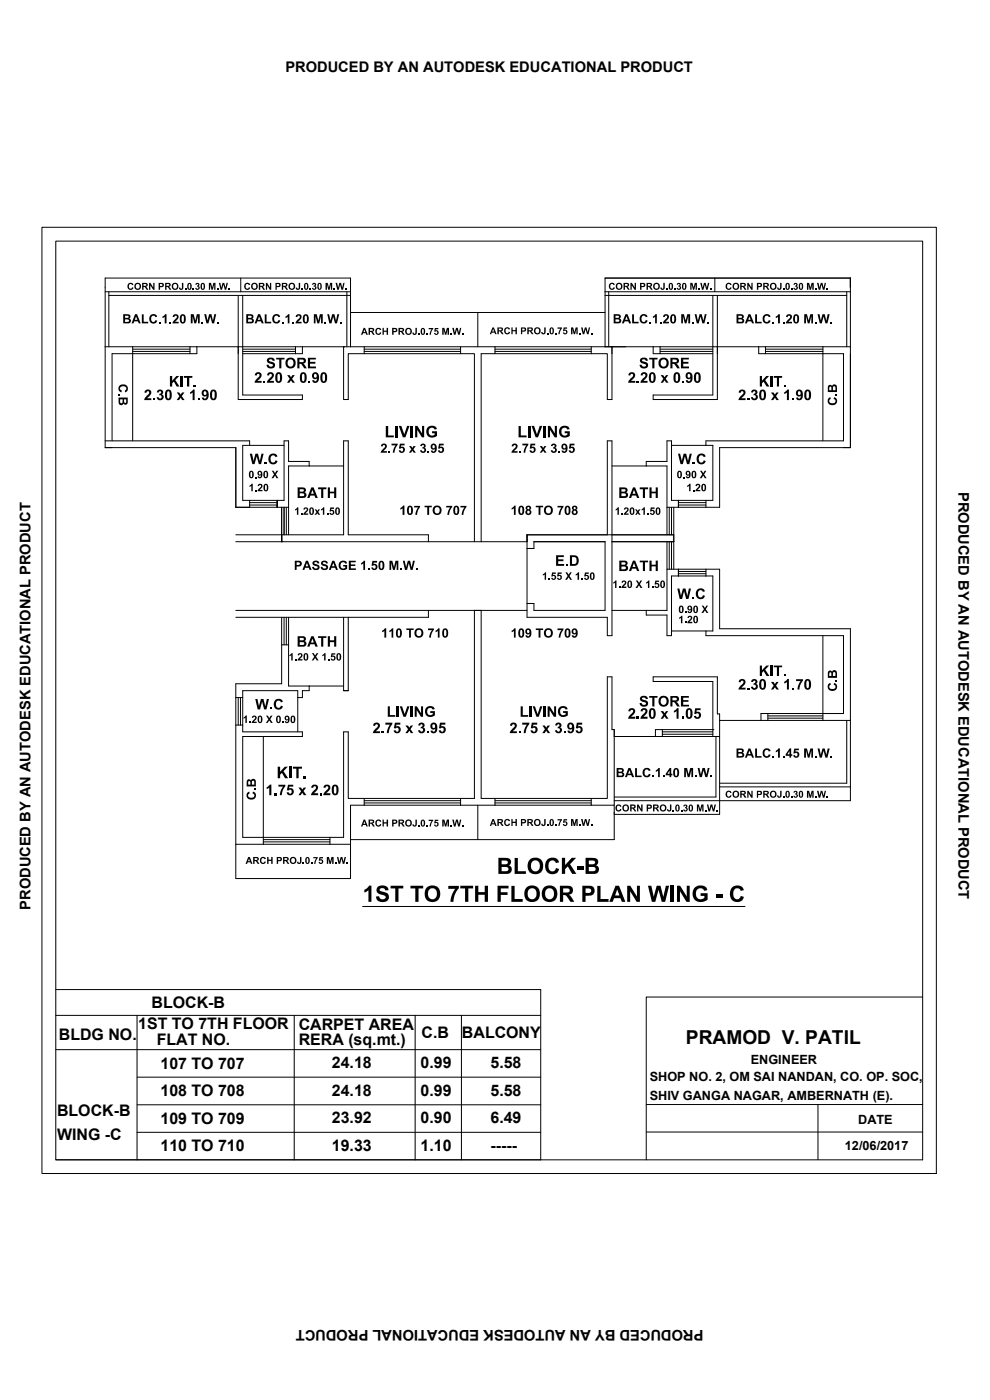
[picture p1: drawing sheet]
<svg xmlns="http://www.w3.org/2000/svg" width="297mm" height="420mm" viewBox="0 0 297 420" stroke-linecap="round" stroke-linejoin="round" font-family="sans-serif">
<defs><g id="words">
<text font-size="5.8" x="205.8" y="313.3">PRAMOD V. PATIL</text>
<g font-size="4.8">
<text x="45.5" y="302.5">BLOCK-B</text>
<text x="41.5" y="308.9">1ST TO 7TH FLOOR</text>
<text x="89.6" y="309.1">CARPET AREA</text>
<text x="126.5" y="311.5">C.B</text>
<text x="138.6" y="311.5">BALCONY</text>
<text x="17.7" y="312.1">BLDG NO.</text>
<text x="47" y="313.6">FLAT NO.</text>
<text x="89.6" y="313.7">RERA (sq.mt.)</text>
<text x="48.1" y="320.7">107 TO 707</text>
<text x="99.6" y="320.6">24.18</text>
<text x="126.2" y="320.6">0.99</text>
<text x="147.2" y="320.6">5.58</text>
<text x="48.1" y="328.9">108 TO 708</text>
<text x="99.6" y="328.9">24.18</text>
<text x="126.2" y="328.9">0.99</text>
<text x="147.2" y="328.9">5.58</text>
<text x="17.1" y="335">BLOCK-B</text>
<text x="48.1" y="337.2">109 TO 709</text>
<text x="99.6" y="337.1">23.92</text>
<text x="126.2" y="337.1">0.90</text>
<text x="147.2" y="337.1">6.49</text>
<text x="17.1" y="342.2">WING -C</text>
<text x="48.1" y="345.5">110 TO 710</text>
<text x="99.6" y="345.4">19.33</text>
<text x="126.2" y="345.4">1.10</text>
<text x="147.2" y="345.4">-----</text>
</g>
<g font-size="4.4">
<text x="85.6" y="21.6">PRODUCED BY AN AUTODESK EDUCATIONAL PRODUCT</text>
<text x="287.5" y="147.6" transform="rotate(90 287.5 147.6)">PRODUCED BY AN AUTODESK EDUCATIONAL PRODUCT</text>
<text x="9.1" y="273.1" transform="rotate(-90 9.1 273.1)">PRODUCED BY AN AUTODESK EDUCATIONAL PRODUCT</text>
<text x="211" y="399" transform="rotate(-180 211 399)">PRODUCED BY AN AUTODESK EDUCATIONAL PRODUCT</text>
</g>
<g font-size="3.8">
<text x="225.3" y="319.4">ENGINEER</text>
<text x="195" y="324.5">SHOP NO. 2, OM SAI NANDAN, CO. OP. SOC,</text>
<text x="195" y="330">SHIV GANGA NAGAR, AMBERNATH (E).</text>
<text x="257.5" y="337.2">DATE</text>
<text x="253.5" y="345">12/06/2017</text>
</g>
</g></defs>
<!-- layer: window -->
<g fill="none" stroke="#000" stroke-width=".3">
<path d="M31.6 87.6h73.6M32.7 88.7h72.5M32.7 87.6v16.5M71.5 88.7v15.4h-12.4M72.2 83.5v4.1M72.8 88.7v15.4h15.9M104.1 87.6v16.5M105.2 93.8h76.3M143.4 93.8v10.3M181.5 83.5h73.7v2.7M181.5 87.6h73.7M181.5 83.5h73.7"/>
<path d="M181.5 88.7h72.6M181.5 83.5v20.6M182.6 87.6v16.5M213.9 88.7v15.4h-15.9M214.5 83.5v4.1M215.2 88.7v15.4h12.4M254.1 87.6v16.5M255.2 83.5v2.7v-2.7M255.2 83.5v20.6M31.6 104.1v-20.6h73.6v20.6M39.8 104.1h17.2M39.8 105.5h17.2"/>
<path d="M39.8 104.8h17.2M57 106.1h-17.2v26.2M72.8 106.1h15.9M72.8 105.5h15.9M72.8 104.8h15.9M90.7 104.1h12.4M109.3 104.1h28.9M109.3 106.1h28.9M109.3 105.5h28.9M109.3 104.8h28.9M148.5 104.1h28.9M148.5 106.1h28.9"/>
<path d="M148.5 105.5h28.9M148.5 104.8h28.9M183.6 104.1h12.4M198 106.1h15.9M198 105.5h15.9M198 104.8h15.9M229.7 106.1h17.2v26.2M229.7 104.1h17.2M229.7 105.5h17.2M229.7 104.8h17.2M74.9 133.7h10.3M92.8 139.8h10.3"/>
<path d="M183.6 139.8h10.3M201.5 133.7h10.3M74.9 150.2h8.3M74.9 152.2h8.3M74.9 151.6h8.3M74.9 150.8h8.3M84.5 152.2v8.3h-13.7M85.2 152.2v8.3M85.9 152.2v8.3M86.6 152.2v8.3M200.1 152.2v8.3M200.8 152.2v8.3"/>
<path d="M201.5 152.2v8.3M202.2 152.2v8.3M203.6 150.2h8.2M203.6 152.2h8.2M203.6 151.6h8.2M203.6 150.8h8.2M70.8 162.6h13.7M128.5 162.6h13.8M144.4 162.6h13.7M158.1 164.6v16.5M200.1 162.6v8.2M200.8 162.6v8.2"/>
<path d="M201.5 162.6v8.2M202.2 162.6v8.2M203.6 172.9h8.2M203.6 170.8h8.2M203.6 171.5h8.2M203.6 172.2h8.2M84.5 185.3v8.2M85.2 185.3v8.2M85.9 185.3v8.2M86.6 185.3v8.2M128.5 183.2h13.8M144.4 183.2h13.7"/>
<path d="M183.6 183.2h10.3M201.5 189.4h10.3M246.9 190.8v23.3h-16.5M70.8 209.4v8.2M71.5 209.4v8.2M72.2 209.4v8.2M72.8 209.4v8.2M89.3 209.4v10.2M92.8 205.9h10.3M198.7 219.6h15.2M198.7 219h15.2M215.9 216.2h12.4"/>
<path d="M230.4 216.2h16.5M230.4 214.9h16.5M230.4 215.5h16.5M254.1 216.2v18.8h-38.2M255.2 216.2v24.1h-70.9M79 221v30.3h20M109.3 239.6h28.9M148.5 239.6h28.9M184.3 221h12.4M198.7 221h15.2M198.7 220.4h15.2M214.8 221v18.2h-30.5"/>
<path d="M215.9 221v23.4h-31.6M215.9 236.1h39.3M70.8 253.4v10.3h34.4v-10.3M79 252h20M79 253.4h20M79 252.7h20M109.3 241.7h28.9M109.3 240.3h28.9M109.3 241h28.9M143.4 241.7v10.3M148.5 241.7h28.9M148.5 240.3h28.9"/>
<path d="M148.5 241h28.9M184.3 241.7v10.3h-79.1"/>
</g>
<!-- layer: WALL -->
<g fill="none" stroke="#000" stroke-width=".3">
<path d="M57 104.1h2.1v2h-2.1zM71.5 104.1h1.3v14.4h17.9v1.4h-19.2zM88.7 104.1h2v2h-2zM103.1 104.1h6.2v2h-4.8v13.8h-1.4zM103.1 104.1h.1M138.2 104.1h10.3v2h-4.1v56.5h-2.1v-56.5h-4.1zM181.5 104.1h2.1v2M183.6 104.1v15.8h-1.4v-13.8h-4.8v-2h10.3M183.6 104.1h.1M196 104.1h2v2h-2zM196 118.5h17.9v-14.4h1.3v15.8h-19.2zM227.6 104.1h2.1v2h-2.1z"/>
<path d="M31.6 132.3h43.3v1.4h-2.1v16.5h2.1v2h-4.1v-17.9h-39.2v-30.2h8.2v2h-6.2v26.2M103.1 132.3h1.4v28.2h24v2.1h-44v-2.1h18.6zM211.8 132.3h41.3v-26.2h-6.2v-2h8.3v30.2h-39.3v17.9h-4.1v-2h2.1v-16.5h-2.1zM83.2 152.2v-2v2M83.2 150.2h2v-17.9h1.4v6.2h6.2v1.3h-6.2v12.4h-3.4M203.6 152.2v-2v2M203.6 150.2h-2.1v-17.9h-1.4v6.2h-6.2v1.3h6.2v12.4h3.5M84.5 162.6h.1M182.2 160.5v-28.2h1.4v58.5h-1.4v-5.5h-24.1v-4.2h2.1v2.1h21.3v-20.6h-21.3v2h-2.1v-4.1h44.1v2.1h-18.6M203.6 170.8v2.1v-2.1M203.6 170.8h-3.5v12.4h-6.2v1.4h6.2v6.2h1.4v-17.9h2.1M211.8 170.8h4.1v17.9h39.3v27.5h-8.3v-2.1h6.2v-23.3h-41.3v-1.4h2.1v-16.5h-2.1z"/>
<path d="M70.8 183.2h57.7v2.1h-57.7M103.1 185.3v22h1.4v-22M142.3 183.2h2.1v56.4h4.1v2.1h-10.3v-2.1h4.1zM70.8 205.2h13.7v-11.7h2.1v12.4h6.2v1.4h-2.1v2.1h-1.4v-2.1h-16.5v2.1h-2zM70.8 217.6h2v2h17.9v1.4h-17.9v30.3h6.2v2.1h-8.2zM103.1 219.6h1.4v20h4.8v2.1h-4.1v11.7h-6.2v-2.1h4.1zM182.2 203.1h1.4v15.9h.7v22.7h-6.9v-2.1h4.8zM184.3 219v2M196 203.1h19.2v11.2h.7v6.7h-2v-16.5h-17.9zM196.7 219h2v2h-2zM213.9 219h.1M228.3 214.1h2.1v2.1h-2.1z"/>
<path d="M184.3 221h.1"/>
</g>
<!-- layer: TEXT1 -->
<g fill="#000">
<path d="M38.5 85.2l.6-.3 .8 .2 .1 .4-.4 .1-.2-.3-.4-.1-.3 .5v.6l.3 .3h.4l.2-.4 .4 .1-.2 .5-.8 .2-.6-.4-.2-.9zM42.6 94.3h.5v2.3h1.4v.4h-1.9zM44.7 84.9h.4l.9 1.4v-1.4h.4v2.1h-.5l-.8-1.4v1.4h-.4zM45 94.8l.9-.6 .7 .1 .4 .4 .2 .4-.6 .1-.2-.4h-.6l-.4 .6v.9l.4 .3h.5l.3-.5 .6 .1-.4 .7-1.1 .2-.7-.5-.2-.8zM47.6 96.5h.6v.5h-.6zM48.7 95l.8-.7h.5v2.7h-.6v-1.9l-.7 .4zM50.9 96.5h.5v.5h-.5zM51.9 94.7l.6-.4 .9 .3 .2 .4-.1 .6-1 1h1.1v.4h-1.9l.3-.7 1.1-1v-.4l-.4-.2-.4 .5-.5-.1zM54.6 84.9h.4v1.6l-.2 .4-.6 .1-.4-.2-.1-.5h.4l.1 .3h.3zM55.5 86.6h.4v.4h-.4zM57.2 94.3h.9l.5 1.9 .5-1.9h.8v2.7h-.5v-2.1l-.5 2.1h-.6l-.5-2.1v2.1h-.6zM57.8 86.6h.5v.4h-.5z"/>
<path d="M58.6 85.2l.8-.3 .4 .4-.3 .6 .4 .3-.1 .5-.4 .3h-.5l-.3-.6 .8 .2 .1-.5-.4-.1v-.3l.3-.1a.25 .25 0 0 0-.1-.4 .25 .25 0 0 0-.4 .3l-.3-.1zM60.5 96.5h.5v.5h-.5zM61.3 94.3h.6l.3 1.9 .6-1.9h.6l.5 1.9 .4-1.9h.6l-.7 2.7h-.6l-.5-2-.6 2h-.6zM62.7 84.9h.6l.4 1.4 .3-1.4h.7v2.1h-.4v-1.6l-.4 1.6h-.4l-.5-1.6v1.6h-.3zM65.1 86.6h.4v.4h-.4zM65.2 96.5h.5v.5h-.5zM65.7 84.9h.4l.3 1.4 .4-1.4h.5l.4 1.4 .3-1.4h.4l-.5 2.1h-.4l-.5-1.6-.4 1.6h-.4zM68.6 86.6h.4v.4h-.4zM73.5 85.1l.6-.2 .8 .2 .2 .4-.5 .1-.1-.3-.4-.1-.4 .4 .2 1h.5l.2-.4 .5 .1-.4 .6-.6 .1-.6-.3-.2-.8zM79.4 94.3h.6v2.3h1.4v.4h-2zM79.8 84.9h.4l.8 1.4v-1.4h.4v2.1h-.4l-.8-1.4v1.4h-.4zM82.1 94.5l1-.3 .8 .5 .2 .4-.6 .1-.6-.5-.4 .2-.2 .4v.9l.4 .4 .6-.1 .2-.5 .6 .2-.5 .8-1 .1-.7-.5-.2-1.2z"/>
<path d="M84.6 96.5h.5v.5h-.5zM85.7 95l.7-.7h.4v2.7h-.5v-1.9l-.6 .4zM87.8 96.5h.5v.5h-.5zM89.6 84.9h.5l-.1 1.7-.2 .3-.5 .1-.4-.2-.2-.5h.4l.2 .3 .3-.1zM88.9 94.6l.9-.3 .6 .4v.8l-.9 1.1h1v.4h-1.8l.1-.5 1.2-1.3-.3-.5-.4 .2v.3l-.6-.1zM90.5 86.5h.4v.5h-.4zM92.9 86.5h.4v.5h-.4zM93.7 85.1l.8-.2 .3 .3-.2 .7 .3 .1 .1 .5-.5 .5h-.5l-.4-.4v-.2h.4l.2 .3 .3-.2v-.4l-.4-.1 .4-.7-.9 .1zM94.2 94.3h.8l.5 1.9 .5-1.9h.8v2.7h-.5v-2.1l-.5 2.1h-.6l-.5-2.1v2.1h-.5zM97.4 96.5h.5v.5h-.5zM97.7 84.9h.6l.4 1.4 .4-1.4h.6v2.1h-.4v-1.7l-.4 1.7h-.4l-.4-1.7v1.7h-.4zM98.2 94.3h.5l.5 1.9 .5-1.9h.6l.5 1.9 .4-1.9h.6l-.7 2.7h-.6l-.5-2-.5 2h-.7z"/>
<path d="M100.1 86.5h.4v.5h-.4zM100.7 84.9h.4l.3 1.4 .4-1.4h.5l.4 1.4 .3-1.4h.4l-.5 2.1h-.4l-.5-1.6-.3 1.6h-.5zM102.1 96.5h.5v.5h-.5zM103.6 86.5h.4v.5h-.4zM112.7 98.8l.6-.4 .8 .1 .3 .5-.4 .1-.2-.3h-.5l-.3 1 .5 .4 .3-.1 .2-.4 .4 .1-.2 .5-.4 .2-.8-.2-.4-.5zM124.6 98.4h.5l-.1 1.7-.3 .4h-.5l-.4-.2-.1-.5h.4l.1 .3h.4zM128.6 98.4h1.4l-.7 2.1h-.4v-.5l.6-1.2h-.9zM130.5 98.4h1v.4h-.7l-.1 .4 .5-.1 .3 .3v.8l-.8 .3-.5-.5h.5a.33 .33 0 0 0 .4 0 .33 .33 0 0 0 0-.5 .33 .33 0 0 0-.5 .1l-.3-.1zM151.4 98.6l.5-.4h.6l.5 .4v.2l-.4 .1-.2-.3h-.5l-.2 .4 .1 .8 .4 .2 .5-.5 .3 .2-.2 .4-.9 .2-.5-.3-.1-.4zM163.3 98.3h.4v1.7l-.4 .3h-.5l-.3-.2-.1-.4 .4-.1 .1 .4h.3zM167.3 98.3h1.3l-.7 2h-.4l.1-.4 .6-1.2h-.9zM169.1 98.3h1.1v.4h-.8l-.1 .3h.6l.3 .4v.6l-.5 .3h-.5l-.3-.4 .4-.1 .3 .2 .3-.2-.3-.6-.7 .2z"/>
<path d="M182.9 85.2l.6-.3 .9 .3 .1 .2-.4 .2-.2-.3-.5-.1-.3 .5 .2 .8 .6 .1 .2-.4 .4 .1-.2 .5-.8 .2-.6-.4-.2-.9zM189.2 84.9h.4l.8 1.4v-1.4h.4v2.1h-.4l-.9-1.4v1.4h-.3zM189.7 94.3h.5v2.3h1.4v.4h-1.9zM192.2 94.7l.8-.5 1.1 .4 .2 .5-.6 .1-.1-.4h-.7l-.4 .7v.7l.5 .4 .5-.1 .3-.5 .5 .2-.4 .7-1.1 .2-.6-.4-.3-.7zM194.8 96.5h.5v.5h-.5zM195.9 95l.8-.7h.4v2.7h-.5v-1.9l-.7 .4zM198 96.5h.5v.5h-.5zM199 84.9h.4v1.6l-.2 .4-.5 .1-.4-.2-.2-.5h.4l.1 .3h.4zM199.9 86.5h.4v.5h-.4zM199.1 94.6l.9-.3 .6 .4-.1 .9-.8 1h1v.4h-1.8l.2-.6 1.1-1.3-.3-.4-.3 .1-.2 .4-.5-.1zM202.3 86.5h.4v.5h-.4zM203.1 85.1l.4-.2 .7 .2 .1 .5-.3 .3 .4 .2v.4l-.3 .4-.7 .1-.4-.4v-.2h.4l.2 .3 .4-.3-.2-.4h-.3l.3-.7-.8 .1z"/>
<path d="M204.4 94.3h.8l.5 1.9 .5-1.9h.9v2.7h-.6v-2.1l-.5 2.1h-.5l-.6-2.1v2.1h-.5zM207.1 84.9h.6l.4 1.4 .4-1.4h.6v2.1h-.4v-1.7l-.4 1.7h-.4l-.4-1.7v1.7h-.4zM207.6 96.5h.5v.5h-.5zM208.4 94.3h.6l.4 1.9 .5-1.9h.6l.5 1.9 .5-1.9h.5l-.7 2.7h-.6l-.5-2-.6 2h-.5zM209.5 86.6h.4v.4h-.4zM210.1 84.9h.4l.3 1.4 .4-1.4h.5l.4 1.4 .3-1.4h.4l-.5 2.1h-.4l-.4-1.6-.5 1.6h-.4zM212.3 96.5h.5v.5h-.5zM213 86.6h.4v.4h-.4zM217.9 85.3l.6-.4 .8 .2 .2 .4-.4 .1-.3-.4h-.3l-.3 .4 .2 1h.4l.3-.4 .4 .1-.3 .6-.7 .1-.6-.3-.2-.7zM224.2 84.9h.4l.8 1.4v-1.4h.4v2.1h-.4l-.8-1.4v1.4h-.4zM226.6 94.3h.5v2.3h1.4v.4h-1.9zM229.1 94.7l.8-.5 .7 .1 .4 .4 .2 .4-.6 .1-.2-.4h-.6l-.4 .6v.8l.4 .4h.5l.3-.5 .6 .1-.4 .7-1.1 .2-.6-.4-.3-1.4z"/>
<path d="M231.7 96.5h.5v.5h-.5zM232.8 95l.8-.7h.4v2.7h-.6v-1.9l-.6 .4zM234.1 84.9h.4l-.1 1.8-.5 .3-.5-.1-.3-.6h.5a.27 .27 0 0 0 .3 .3 .27 .27 0 0 0 .2-.4zM234.9 96.5h.5v.5h-.5zM234.9 86.6h.4v.4h-.4zM237.3 86.6h.4v.4h-.4zM235.9 94.7l.7-.4h.5l.4 .4v.9l-.9 1h1v.4h-1.8l.2-.6 1.1-1.1-.1-.5-.3-.1-.3 .5-.5-.1zM238.2 85.1l.7-.2 .4 .5-.3 .4 .4 .4-.2 .6-.3 .2-.6-.1-.3-.5h.4a.32 .32 0 0 0 .5 .1 .32 .32 0 0 0 .1-.4 .32 .32 0 0 0-.5-.1l.4-.7-.8 .1zM241.3 94.3h.8l.5 1.9 .5-1.9h.8v2.7h-.5v-2.1l-.5 2.1h-.5l-.6-2.1v2.1h-.5zM242.1 84.9h.7l.3 1.4 .4-1.4h.7v2.1h-.5v-1.6l-.4 1.6h-.4l-.4-1.6v1.6h-.4zM244.5 96.5h.5v.5h-.5zM244.5 86.6h.5v.4h-.5z"/>
<path d="M245.1 84.9h.5l.3 1.4 .4-1.4h.5l.3 1.4 .4-1.4h.3l-.4 2.1h-.5l-.4-1.6-.4 1.6h-.5zM245.3 94.3h.6l.4 1.9 .5-1.9h.7l.4 1.9 .4-1.9h.6l-.6 2.7h-.6l-.6-2-.5 2h-.6zM248 86.6h.5v.4h-.5zM249.2 96.5h.5v.5h-.5zM35.6 118.2h.5v.6h-.5zM35.9 115.7l1-.4 1 .3 .5 .7-.2 1-.6 .4-.2-.5 .5-.3v-.6l-.5-.3-.7-.1-.4 .1-.3 .5 .1 .4 .5 .3-.2 .5-.5-.2-.4-.6zM43.5 117.2l.7-.3h.6l.4 .3 .2 .9-1.2 1.4h1.2v.6h-2.1l.2-.7 1.3-1.4-.3-.6-.4 .1-.1 .4-.7-.1zM47.3 117.2l.9-.3 .7 .5 .1 .5-.5 .5 .5 .2 .1 .6-.5 .8-1 .1-.6-.6v-.3h.6l.1 .3 .5 .1 .3-.3-.2-.6-.5-.1 .1-.4 .4-.2v-.5l-.4-.1-.3 .4-.6-.1zM51 112.8h.7v1.5l1.2-1.5h.9l-1.2 1.3 1.3 1.9h-.9l-.8-1.5-.5 .5v1h-.7zM54.2 112.8h.6v3.2h-.6zM55.2 112.8h2.5v.6h-.9v2.6h-.7v-2.6h-.9zM58.1 115.4h.6v.6h-.6z"/>
<path d="M76.7 112l1-.3 .6 .3 .2 .9-1.2 1.4h1.2v.6h-2.1l.2-.8 1.3-1.3-.3-.6-.4 .1-.1 .4-.7-.1zM79.1 114.3h.5v.6h-.5zM80.4 107.5l1.2-.2 .7 .5 .1 .5h-.6l-.4-.5-.7 .2 .1 .4 1.1 .3 .6 .5v.8l-.5 .5h-1.2l-.7-.5-.2-.5 .7-.1 .5 .6h.5l.3-.3-.2-.4-1-.3-.5-.4-.1-.6zM80.4 112l1-.3 .6 .3 .1 .9-1.1 1.4h1.2v.6h-2.1l.2-.8 1.3-1.5-.3-.4-.4 .1-.2 .4-.6-.1zM82.9 107.4h2.5v.5h-1v2.6h-.6v-2.6h-.9zM86.2 112.6h.7l.4 .6 .4-.6h.7l-.8 1.1 .9 1.2h-.7l-.5-.8-.5 .8h-.7l.8-1.2zM92.4 107.4h2.4v.5h-1.7l-.1 .7h1.6v.5h-1.6v.9h1.8v.5h-2.4zM92.6 114.3h.5v.6h-.5zM114.8 98.4h.4v.8h.8v-.8h.4v2.1h-.4v-.9h-.8v.9h-.4zM125.5 100.1h.4v.4h-.4zM127.9 100.1h.4v.4h-.4zM132.7 98.4h.6l.4 1.4 .4-1.4h.6v2.1h-.4v-1.6l-.4 1.6h-.4l-.4-1.6v1.6h-.4z"/>
<path d="M135.1 100.1h.4v.4h-.4zM135.7 98.4h.5l.3 1.4 .3-1.4h.5l.4 1.4 .3-1.4h.4l-.5 2.1h-.4l-.5-1.6-.3 1.6h-.5zM138.6 100.1h.4v.4h-.4zM153.4 98.3h.4v.8h.9v-.8h.4v2h-.4v-.9h-.9v.9h-.4zM164.1 99.9h.4v.4h-.4zM166.6 99.9h.3v.4h-.3zM171.3 98.3h.7l.4 1.4 .3-1.4h.6v2h-.4v-1.6l-.3 1.6h-.5l-.3-1.6v1.6h-.5zM173.8 99.9h.4v.4h-.4zM174.3 98.3h.5l.3 1.4 .4-1.4h.5l.3 1.4 .4-1.4h.4l-.5 2h-.5l-.4-1.5-.4 1.5h-.4zM177.3 99.9h.4v.4h-.4zM188.7 112.1l1.1-.4 .7 .4 .1 .5-.2 .7-1 1h1.2v.6h-2.2l.4-.8 1.2-1.3-.1-.4-.2-.2h-.4l-.2 .5-.6-.1zM191.1 114.3h.6v.6h-.6z"/>
<path d="M192.2 107.6l.6-.3h.8l.6 .5 .2 .5h-.7l-.3-.5-.8 .2 .2 .4 1.5 .6 .2 .8-.3 .5-1.3 .3-.8-.4-.2-.7 .6-.1 .5 .6h.6l.2-.3-.2-.4-1.4-.5-.2-.5zM192.4 112.1l.4-.3 .7-.1 .7 .4 .1 .6-.2 .6-1 1h1.2v.6h-2.2l.3-.8 1.2-1.3-.2-.6-.4 .1-.2 .4-.6-.1zM194.8 107.4h2.5v.5h-.9v2.6h-.7v-2.6h-.9zM198.2 112.6h.8l.4 .6 .4-.6h.7l-.8 1.1 .9 1.2h-.7l-.5-.8-.5 .8h-.7l.8-1.2zM204.3 107.4h2.4v.5h-1.7v.7h1.6v.5h-1.6v.9h1.7v.5h-2.4zM204.7 114.3h.5v.6h-.5zM221.8 117.3l.7-.4 1 .3 .2 .5-.1 .6-1.1 1.2h1.2v.6h-2.2l.4-.8 1.2-1.3-.3-.6h-.4l-.2 .5-.6-.1zM225.6 117.2l.9-.3 .7 .5v.6l-.4 .4 .5 .4 .1 .6-.5 .6-1 .1-.5-.6-.1-.3h.6l.1 .3 .5 .1 .3-.4-.1-.5-.6-.1 .1-.4 .4-.2v-.5l-.4-.1-.3 .4-.5-.1zM228 112.8h.6v1.5l1.3-1.5h.9l-1.2 1.3 1.3 1.9h-.9l-.9-1.5-.5 .5v1h-.6zM231.2 112.8h.6v3.2h-.6zM232.2 112.8h2.5v.6h-1v2.6h-.6v-2.6h-.9zM235.1 115.4h.6v.6h-.6z"/>
<path d="M248.5 119.6l.6-.4 .2 .6-.4 .2-.1 .5 .3 .4 .7 .1 .8-.3 .1-.6-.6-.4 .2-.5 .4 .2 .4 .6-.1 1-.9 .6-1.3-.2-.5-.7zM250.6 118.2h.5v.5h-.5zM45.9 119.5h.6v.6h-.6zM53.1 117.8h.7l.4 .6 .4-.6h.7l-.8 1.1 .9 1.2h-.7l-.5-.7-.5 .7h-.7l.8-1.2zM57 117.7l.9-.8h.5v3.2h-.6v-2.3l-.8 .5zM59.5 119.5h.5v.6h-.5zM74.9 136.2h.7l.5 2.1 .5-2.1h.8l.5 2.2 .6-2.2h.6l-.8 3.1h-.6l-.7-2.3-.6 2.3h-.7zM79.4 138.7h.6v.6h-.6zM80.9 136.6l.8-.5 .8 .1 .5 .3 .2 .5-.6 .2-.3-.5h-.6l-.4 .3-.1 .6 .1 .8 .4 .4h.5l.4-.7 .7 .3-.5 .7-1 .3-.9-.4-.4-.9v-.7zM115.8 127.9h.7v2.8h1.7v.5h-2.4zM114.4 133.4l.7-.3 .8 .3 .2 .4-.1 .6-1 1h1.1v.5h-1.9l.2-.6 1.1-1.2-.1-.5h-.5l-.1 .4-.5-.1zM116.6 135.4h.5v.5h-.5z"/>
<path d="M117.5 133.2h1.8v.3l-.7 1.1-.2 1.3h-.5v-.6l.8-1.6h-1.2zM118.7 127.8h.7v3.4h-.7zM120 133.2h1.4v.5h-1l-.1 .4h.7l.5 .5-.1 .9-.5 .4-.9-.1-.4-.5 .6-.2 .4 .4 .4-.4-.3-.6-1 .1zM119.6 127.8h.8l.9 2.6 .8-2.6h.8l-1.3 3.4h-.7zM122.7 133.9h.7l.3 .5 .4-.5h.6l-.6 .9 .7 1.1h-.7l-.4-.6-.4 .6h-.6l.7-1.1zM123.2 127.8h.7v3.4h-.7zM124.6 127.8h.6l1.4 2.3v-2.3h.7v3.4h-.7l-1.4-2.2v2.2h-.6zM126.3 133.4l.8-.3 .6 .6v.4l-.3 .3 .4 .3 .1 .5-.5 .7h-.9l-.4-.5-.1-.3h.5l.3 .4 .5-.3-.1-.5-.5-.1 .1-.4 .4-.2-.1-.4h-.4l-.2 .3-.4-.1zM128.3 135.4h.5v.5h-.5zM128.2 128.4l1.1-.6 1.4 .3 .4 .7-.7 .1-.4-.5h-.8l-.5 .4-.1 1.1 .5 .7 .6 .1 .7-.3v-.4h-.8v-.6h1.5v1.4l-1.2 .5-.9-.1-.7-.4-.4-1zM131.8 133.2h1.3v.5h-1v.4l.5-.1 .6 .5v.9l-.6 .5h-.7l-.5-.6 .5-.2 .4 .4 .4-.5-.3-.5-.9 .1zM153.7 133.4l.9-.3 .7 .5-.1 .7-1 1.1h1.1v.5h-1.9l.3-.7 1.1-1.2-.2-.4h-.5l-.1 .4-.5-.1z"/>
<path d="M155.6 127.9h.7v2.8h1.7v.5h-2.4zM155.8 135.4h.5v.5h-.5zM156.7 133.2h1.8v.4l-.7 1.2-.2 1.1h-.5v-.5l.8-1.7h-1.2zM158.5 127.8h.7v3.4h-.7zM159.2 133.2h1.4v.5h-1l-.1 .4 .6-.1 .6 .5-.1 .9-.4 .5h-.8l-.5-.4-.1-.3 .6-.1 .3 .4 .5-.3-.2-.7-1.1 .1zM159.5 127.8h.7l.9 2.6 .8-2.6h.8l-1.3 3.4h-.7zM161.9 133.9h.7l.4 .5 .3-.5h.6l-.6 .9 .7 1.1h-.6l-.4-.6-.5 .6h-.6l.8-1.1zM163 127.8h.7v3.4h-.7zM164.4 127.8h.7l1.4 2.3v-2.3h.6v3.4h-.7l-1.4-2.2v2.2h-.6zM165.5 133.4l.8-.3 .6 .5v.4l-.3 .4 .3 .2 .2 .5-.5 .8h-.8l-.5-.5-.1-.3h.5l.2 .3 .4 .1 .3-.4-.2-.4-.5-.1 .1-.4 .4-.1v-.4l-.3-.2-.3 .4-.5-.1zM167.5 135.4h.5v.5h-.5zM168.2 128.2l.7-.4h.9l.9 .5 .2 .5-.7 .1-.6-.5-.8 .1-.3 .5v.9l.3 .6 .8 .2 .6-.3v-.4h-.8v-.6h1.6l-.2 1.5-1.5 .4-1.2-.5-.3-.7-.1-1z"/>
<path d="M171 133.2h1.4v.5h-1l-.1 .4 .5-.1 .6 .6v.7l-.6 .6-.8-.1-.4-.5 .6-.2 .4 .4 .3-.4v-.3l-.3-.3-.9 .1zM203.4 136.2h.7l.5 2.1 .5-2.1h.8l.5 2.2 .5-2.2h.7l-.8 3.1h-.7l-.6-2.3-.6 2.3h-.7zM207.9 138.7h.6v.6h-.6zM209.4 136.6l.8-.5 .8 .1 .6 .4 .1 .4-.6 .2-.3-.5h-.6l-.3 .2-.3 .6 .2 .9 .4 .4h.5l.4-.7 .7 .3-.5 .7-1 .3-.9-.4-.4-.9 .1-.9zM224.2 119.5h.6v.6h-.6zM231.3 117.8h.8l.4 .6 .4-.6h.7l-.8 1.1 .9 1.2h-.7l-.5-.7-.5 .7h-.7l.8-1.2zM235.3 117.7l.9-.8h.5v3.2h-.6v-2.3l-.8 .5zM237.8 119.5h.6v.6h-.6zM74.9 145.7l.6-.5h.3v2.2h-.4v-1.6l-.5 .3zM76.5 143.1h.4v.4h-.4zM76.6 147h.4v.4h-.4zM77.5 145.4l.7-.2 .5 .3v.7l-.8 .8h.9v.4h-1.5l.2-.5 .8-.9-.1-.4h-.3l-.2 .3h-.4z"/>
<path d="M81.5 141.3h.6l.4 .7 .4-.7h.6l-.7 1.1 .7 1.1h-.5l-.5-.8-.5 .8h-.5l.7-1.2zM88.5 152.8l.7-.6h.3v2.3h-.4v-1.6l-.6 .3zM90.3 154.1h.4v.4h-.4zM91.1 152.5l.6-.3 .7 .3v.7l-.8 .9h.9v.4h-1.5l.1-.4 .9-1.1-.1-.4-.4 .1v.3l-.5-.1zM94.4 152.9h.5l.3 .4 .3-.4h.5l-.5 .7 .6 .9h-.6l-.3-.5-.3 .5h-.5l.6-.8zM95.4 146.3h2.5v.5h-.9v2.7h-.6v-2.7h-1zM96.3 152.8l.7-.6h.3v2.3h-.4v-1.6l-.6 .3zM98.1 154.1h.4v.4h-.4zM98.4 146.3h.6v1.2h1.3v-1.2h.6v3.2h-.6v-1.4h-1.3v1.4h-.6zM99.1 152.3h1.1v.4h-.8v.4l.5-.1 .4 .5v.5l-.5 .5h-.5l-.4-.4-.1-.2h.4l.3 .3 .4-.3v-.3l-.3-.3-.7 .2zM120.1 152.5l.8-.8h.4v2.8h-.5v-2l-.7 .4zM124.3 151.8h1.7v.4l-.8 1.5v.8h-.6v-.4l.8-1.8h-1.1z"/>
<path d="M127.4 151.8h2.2v.4h-.9v2.3h-.5v-2.3h-.8zM133.9 151.8h1.8v.4l-.7 1-.2 1.3h-.5v-.4l.8-1.8h-1.2zM138.1 151.8h1.9v.4l-.8 1.2-.2 1.1h-.5v-.4l.8-1.8h-1.2zM153.5 152.5l.8-.8h.4v2.8h-.5v-2l-.7 .4zM160.8 151.8h2.2v.4h-.8v2.3h-.6v-2.3h-.8zM167.3 151.8h1.8v.4l-.8 1.3-.2 1h-.5l.1-.4 .8-1.8h-1.2zM184.7 152.8l.6-.6h.4v2.3h-.4v-1.6l-.6 .3zM186.4 154.1h.4v.4h-.4zM187.4 152.4l.6-.2 .5 .3 .1 .6-.8 1h.8v.4h-1.5l1.1-1.5-.1-.4-.4 .1-.1 .3-.4-.1zM190.6 152.9h.5l.3 .4 .3-.4h.5l-.6 .7 .6 .9h-.5l-.3-.5-.4 .5h-.4l.5-.8zM192 146.3h2.5v.5h-1v2.7h-.6v-2.7h-.9zM192.5 152.8l.6-.6h.4v2.3h-.4v-1.6l-.6 .3z"/>
<path d="M194.2 154.1h.4v.4h-.4zM194.9 146.3h.6v1.2h1.2v-1.2h.7v3.2h-.7v-1.4h-1.2v1.4h-.6zM195.3 152.3h1.1v.4h-.8l-.1 .4 .5-.1 .5 .6-.1 .6-.5 .3-.7-.1-.2-.3 .4-.2 .4 .3 .3-.3-.3-.6-.8 .2zM205 143.1h.4v.4h-.4zM206.2 145.7l.6-.5h.4v2.2h-.4v-1.6l-.6 .3zM207.9 147h.4v.4h-.4zM210 141.3h.5l.5 .7 .4-.7h.5l-.6 1.1 .7 1.1h-.5l-.5-.8-.5 .8h-.6l.8-1.2zM208.9 145.3l.6-.1 .6 .4-.1 .7-.7 .7h.8v.4h-1.5l.2-.5 .9-1-.1-.3h-.3l-.2 .3h-.4zM94 168.5l1-.3 .7 .4 .1 .5h-.5l-.4-.4-.6 .2 .1 .3 1.4 .6 .1 .7-.5 .5-.9 .1-.7-.4-.1-.5 .5-.1 .4 .5 .7-.2-.1-.4-1.2-.4-.3-.7zM96.4 168.6l.7-.4 .7 .1 .4 .2 .2 .6-1.3-.3a.32 .32 0 0 0-.2 .4 .32 .32 0 0 0 .5 .1l.9 .4 .1 .7-.5 .6-.9 .1-.6-.4-.2-.5 .5-.1 .4 .5 .7-.1 .1-.3-1.5-.7zM101.9 168.7l.8-.5 1.1 .3 .4 .6-.6 .1-.4-.4h-.5l-.5 .3v.8l.2 .5 .7 .2 .5-.2v-.4h-.6v-.4h1.2v1.1l-.9 .4-1.2-.2-.5-.9v-.7zM104.7 168.3h2v.5h-1.4v.6h1.3v.5h-1.3v.7h1.5v.4h-2.1z"/>
<path d="M108.3 169l.8-.7h.4v2.7h-.5v-1.9l-.7 .4zM110.5 170.5h.5v.5h-.5zM111.7 168.3h1.4v.5h-.9l-.1 .5 .6-.1 .5 .5v.8l-.5 .5-.7 .1-.6-.6v-.2h.5l.2 .3 .4 .1 .2-.3v-.5l-.2-.3-1 .2zM116.9 168.3h.8l.5 1.9 .5-1.9h.8v2.7h-.5v-2.1l-.5 2.1h-.6l-.5-2.1v2.1h-.5zM120.1 170.5h.5v.5h-.5zM120.9 168.3h.5l.4 1.9 .6-1.9h.6l.5 1.9 .4-1.9h.6l-.7 2.7h-.6l-.5-2-.6 2h-.6zM124.8 170.5h.5v.5h-.5zM162.9 172.4l.6-.6h.3v2.2h-.4v-1.6l-.5 .3zM164.6 173.6h.4v.4h-.4zM165.7 171.8h1.1v.4h-.8l-.1 .4 .5-.1 .4 .5v.5l-.4 .5h-.6l-.4-.4v-.1l.4-.1 .4 .3 .2-.2-.2-.6-.8 .1zM166.8 166.6h2.4v.6h-1.7v.7h1.6v.5h-1.6v.9h1.8v.5h-2.5zM167.4 171.8h1.1v.4h-.8v.4l.4-.1 .5 .5-.1 .6-.3 .4h-.7l-.4-.5 .4-.1 .5 .3 .2-.2-.2-.6-.9 .1z"/>
<path d="M169.6 171.8h.6l.4 .7 .4-.7h.5l-.6 1.1 .7 1.1h-.5l-.5-.8-.5 .8h-.5l.7-1.1zM169.8 169.2h.6v.6h-.6zM172.8 172.3l.6-.5h.4v2.2h-.5v-1.6l-.6 .3zM174.5 173.6h.4v.4h-.4zM175.5 171.8h1.1v.4h-.8v.4h.6l.4 .6-.2 .5-.4 .3h-.6l-.4-.5 .5-.1 .2 .3 .4-.2-.2-.6-.8 .1zM184 174.8l.6-.6h.4v2.3h-.5v-1.6l-.5 .2zM185.7 176h.5v.5h-.5zM186.7 174.4l.8-.2 .3 .3 .1 .6-.8 .9h.8v.5h-1.4l.1-.6 .9-1-.2-.3-.4 .3h-.4zM190.8 174.2h.5l.4 .7 .5-.7h.5l-.7 1.1 .8 1.2h-.6l-.5-.8-.5 .8h-.5l.7-1.2zM192 168.2h2.5v.6h-1v2.6h-.6v-2.6h-.9zM193.9 174.8l.6-.6h.3v2.3h-.4v-1.6l-.5 .2zM194.9 168.2h.6v1.3h1.2v-1.3h.7v3.2h-.7v-1.4h-1.2v1.4h-.6z"/>
<path d="M195.6 176h.4v.5h-.4zM196.6 174.3h1.2v.3h-.9v.4h.5l.4 .4v.6l-.3 .4-.7 .1-.4-.4v-.2l.4-.1 .1 .3 .5-.2-.2-.6-.8 .1zM203.2 176.6h.6l.5 2.2 .6-2.2h.8l.5 2.2 .5-2.2h.6l-.7 3.2h-.7l-.7-2.4-.5 2.4h-.8zM207.7 179.2h.6v.6h-.6zM209.1 177l.8-.4h.7l.7 .4 .2 .5-.6 .1-.3-.4-.5-.1-.5 .3-.2 .4 .1 .9 .3 .5h.7l.4-.6 .6 .2-.5 .8-1.1 .2-.8-.5-.3-1.3zM86.8 196.6l.7-.6h.3v2.2h-.4v-1.6l-.6 .3zM88.5 197.8h.5v.4h-.5zM89.5 196.2l.8-.2 .4 .4-.1 .7-.7 .7h.9v.4h-1.5l1.1-1.5-.3-.3h-.3v.3h-.5zM93.6 196h.5l.4 .7 .5-.7h.5l-.7 1.1 .8 1.1h-.5l-.6-.7-.5 .7h-.5l.8-1.1zM95.4 190.9h2.5v.5h-.9v2.7h-.6v-2.7h-1zM96.7 196.5l.6-.5h.4v2.2h-.4v-1.6l-.6 .3zM98.4 190.9h.6v1.3h1.3v-1.3h.6v3.2h-.6v-1.4h-1.3v1.4h-.6z"/>
<path d="M98.4 197.8h.5v.4h-.5zM99.5 196.1h1.1v.3h-.8l-.1 .4h.6l.4 .4-.1 .6-.4 .5h-.5l-.5-.5 .4-.2 .4 .3 .3-.2-.2-.6-.9 .1zM114.7 189.3l.8-.7h.4v2.8h-.6v-2l-.6 .4zM116.8 189.2l.8-.6h.4v2.8h-.5v-2l-.7 .4zM121.9 188.6h2.2v.5h-.8v2.3h-.6v-2.3h-.8zM128.4 188.6h1.8v.4l-.7 1.2-.2 1.2h-.5v-.5l.8-1.8h-1.2zM130.7 189.2l.8-.6h.4v2.8h-.5v-2l-.7 .4zM153.5 189.3l.8-.7h.4v2.8h-.5v-2l-.7 .4zM160.8 188.6h2.2v.5h-.8v2.3h-.6v-2.3h-.8zM167.3 188.6h1.8v.4l-.8 1.2-.2 1.2h-.5l.1-.5 .8-1.8h-1.2zM203.8 185.3l.6-.5h.3v2.2h-.4v-1.6l-.5 .3zM205.5 183.5h.4v.5h-.4z"/>
<path d="M205.5 186.6h.4v.4h-.4zM206.5 184.9l.7-.1 .5 .3-.1 .7-.7 .8h.8v.4h-1.5l.2-.5 .9-1-.2-.4-.3 .1-.1 .3-.4-.1zM210.5 181.8h.5l.5 .7 .4-.7h.5l-.6 1 .7 1.2h-.5l-.5-.8-.5 .8h-.5l.7-1.2zM73.1 215.3l.6-.6h.4v2.3h-.5v-1.6l-.5 .3zM74.8 216.5h.4v.5h-.4zM75.7 215l.6-.3 .6 .3 .1 .7-.8 .9h.8v.4h-1.5l1.1-1.6-.2-.3-.3 .1-.1 .2h-.5zM76.6 209.8h.6l.5 2.1 .6-2.1h.8l.5 2.2 .5-2.2h.6l-.8 3.1h-.6l-.7-2.3-.6 2.3h-.7zM79.8 214.8h.6l.4 .7 .5-.7h.5l-.7 1 .7 1.2h-.5l-.5-.8-.5 .8h-.5l.7-1.2zM81 212.3h.6v.6h-.6zM82.5 210.2l.8-.5 .8 .1 .5 .3 .3 .5-.6 .2-.3-.4-.7-.1-.5 .7 .1 .9 .4 .5h.6l.4-.6 .6 .2-.5 .7-.9 .3-1.1-.6-.3-1.3zM84.6 216.5h.5v.5h-.5zM112.1 217.2l1.1-.4 .7 .5v.9l-1.1 1.3h1.2v.5h-2.1l.3-.8 1.2-1.3v-.3l-.3-.2h-.4l-.2 .5-.6-.1z"/>
<path d="M115.6 216.9h2.1v.5l-.8 1.3-.3 1.3h-.6l.1-.5 .9-2h-1.4zM116.3 212h.7v2.6h1.6v.5h-2.3zM118.5 216.9h1.6v.6h-1.1l-.2 .5h.9l.5 .6v.8l-.6 .6h-.9l-.6-.6v-.2l.6-.1 .2 .4 .4 .1 .3-.4-.3-.8-1.1 .1zM119 212h.6v3.1h-.6zM119.9 212h.7l.8 2.3 .8-2.3h.7l-1.1 3.1h-.8zM123.2 212h.6v3.1h-.6zM124.4 212h.7l1.2 2.1v-2.1h.6v3.1h-.6l-1.3-2v2h-.6zM125.7 217.2l1-.4 .7 .6v.5l-.4 .4 .4 .3 .2 .6-.6 .8-.8 .1-.7-.5-.1-.4 .6-.1 .5 .5 .4-.4-.1-.6h-.6l.1-.5 .4-.1 .1-.5-.5-.1-.3 .4-.5-.1zM127.9 212.4l1-.5 1.1 .2 .4 .7-.6 .2-.4-.5h-.7l-.5 .5v.9l.3 .6 .9 .1 .5-.3v-.3h-.8v-.6h1.4v1.3l-1.3 .5-1.1-.3-.6-1.1 .1-.8zM132 216.9h1.6v.6h-1.1l-.1 .5h.8l.5 .7v.8l-.6 .5h-.9l-.5-.5-.1-.3 .6-.1 .3 .5h.3l.4-.6-.4-.6-1.1 .1zM153.2 217.2l.7-.4 1 .4 .1 .9-1.1 1.4h1.2v.5h-2.1l.2-.7 1.2-1.4-.2-.5h-.4l-.2 .5-.6-.1zM156.2 212h.7v2.6h1.6v.5h-2.3z"/>
<path d="M156.7 216.9h2.1v.5l-.8 1.2-.3 1.4h-.5v-.4l.3-1.1 .6-1h-1.4zM158.9 212h.6v3.1h-.6zM159.6 216.9h1.6v.6h-1.2l-.1 .5h.9l.5 .5-.1 1.1-.5 .4h-.9l-.6-.5v-.3l.6-.1 .1 .4 .5 .1 .3-.4-.1-.6-.2-.2-1.1 .1zM159.8 212h.7l.8 2.3 .8-2.3h.6l-1.1 3.1h-.6zM163.1 212h.6v3.1h-.6zM164.3 212h.6l1.4 2.1v-2.1h.5v3.1h-.6l-1.3-2v2h-.6zM166.7 217.2l.4-.3 .6-.1 .7 .5 .1 .6-.5 .4 .6 .5v.5l-.4 .6-1 .2-.6-.6-.1-.3 .6-.1 .4 .5 .5-.3v-.5l-.7-.2 .1-.5 .5-.3-.1-.3-.4-.1-.3 .4-.5-.1zM167.9 212.2l1.3-.3 .9 .4 .2 .5-.6 .2-.4-.5h-.6l-.5 .3-.2 .7 .2 .8 .9 .3 .6-.2v-.4h-.7v-.6h1.4l-.1 1.4-1.4 .4-.6-.1-.6-.5-.3-.5v-.9zM173.1 216.9h1.6v.6h-1.2v.5l.7-.1 .6 .6v.9l-.6 .6h-.9l-.6-.6v-.2l.6-.1 .2 .4 .4 .1 .3-.5-.3-.7-1.1 .1zM188.7 212.8l1.2-.3 .6 .5v.9l-1.1 1.2h1.2v.6h-2.2l.3-.8 1.3-1.3v-.4l-.3-.2-.5 .1-.1 .4h-.6zM191.1 215.1h.6v.6h-.6zM192.2 209.1l1.1-.3 .9 .5 .2 .5h-.7l-.3-.4-.8 .2 .2 .3 1.5 .6 .2 .8-.3 .5-1.2 .3-.9-.4-.2-.7h.6l.6 .6 .7-.3-.1-.5-1.5-.5-.2-.5z"/>
<path d="M192.5 212.7l1.1-.2 .6 .5v.9l-1.1 1.2h1.2v.6h-2.2l.3-.8 1.2-1.3v-.4l-.2-.2-.5 .1-.1 .4h-.6zM194.8 208.9h2.5v.5h-.9v2.6h-.7v-2.6h-.9zM198.2 213.4h.8l.4 .7 .4-.7h.7l-.8 1.1 .9 1.2h-.7l-.5-.7-.5 .7h-.7l.8-1.2zM202.2 213.3l.9-.8h.5v3.2h-.6v-2.3l-.8 .5zM204.3 208.9h2.4v.5h-1.7v.7h1.6v.5h-1.6v.9h1.7v.5h-2.4zM204.7 215.1h.5v.6h-.5zM208.6 212.6h1.6v.5h-1.1l-.1 .6h.8l.5 .6-.1 .9-.7 .5h-.8l-.4-.5-.1-.3 .6-.1 .5 .5 .4-.4-.2-.8-1.2 .1zM221.8 204.1l1-.3 .8 .4-.1 1-1 1.2h1.2v.5h-2.2l.3-.6 1.3-1.4-.1-.5-.2-.1h-.4l-.2 .5-.6-.1zM224.2 206.3h.6v.6h-.6zM225.6 204.1l.9-.3 .7 .5v.6l-.4 .3 .5 .3 .1 .8-.6 .6h-1l-.4-.5-.1-.3h.6l.2 .3 .3 .1 .4-.4-.3-.6h-.4l.1-.5 .4-.2v-.4l-.4-.1-.3 .4-.5-.1zM228 199.7h.6v1.4l1.3-1.4h.9l-1.2 1.3 1.3 1.9h-.9l-.9-1.5-.5 .5v1h-.6zM231.2 199.7h.6v3.2h-.6z"/>
<path d="M231.3 204.7h.8l.4 .6 .4-.6h.7l-.8 1.1 .9 1.1h-.7l-.5-.6-.5 .6h-.7l.8-1.1zM232.2 199.7h2.5v.6h-1v2.6h-.6v-2.6h-.9zM235.1 202.3h.6v.6h-.6zM235.3 204.6l.9-.8h.5v3.1h-.6v-2.2l-.8 .4zM237.8 206.3h.6v.6h-.6zM238.9 203.8h2v.5l-.8 1.3-.2 1.3h-.6v-.3l.4-1.3 .5-.9h-1.3zM248.6 205.2l.5-.3 .2 .6-.5 .4 .1 .6 .5 .3h.7l.4-.2 .2-.5-.1-.3-.5-.3 .2-.6 .5 .3 .4 .8-.3 .9-.9 .5-1.2-.3-.5-.7v-.6zM250.6 204h.5v.5h-.5zM74.2 237.9l.6-.3 .1 .5-.4 .3v.6l.4 .4h.8l.6-.5v-.5l-.6-.3 .2-.5 .5 .2 .4 .7-.2 1-.8 .5-1.3-.3-.5-.7zM76.2 236.6h.6v.5h-.6zM80 236.3l.9-.8h.5v3.1h-.6v-2.2l-.8 .4zM82.4 238h.7v.6h-.7z"/>
<path d="M83.3 230.1h.7v1.5l1.4-1.5h1l-1.3 1.4 1.4 2.1h-1l-.9-1.6-.6 .5v1.1h-.7zM83.5 235.5h2.1v.5l-.9 1.5-.1 1.1h-.6v-.5l.4-1.2 .5-.8h-1.4zM86.4 235.5h1.6v.6h-1.2v.5h.8l.5 .6v.9l-.7 .5h-.7l-.7-.6v-.2h.6l.2 .3 .4 .1 .3-.4v-.5l-.3-.3-.6 .3-.5-.1zM86.8 230.1h.7v3.5h-.7zM87.9 230.1h2.7v.6h-1v2.9h-.7v-2.9h-1zM89.5 236.4h.8l.4 .6 .5-.6h.6l-.7 1 .8 1.2h-.7l-.5-.7-.5 .7h-.7l.9-1.1zM91.1 232.9h.6v.7h-.6zM93.5 235.9l.6-.4h.7l.5 .4v.9l-1.1 1.3h1.2v.5h-2.1l.2-.6 1.3-1.4v-.5l-.4-.2-.4 .2v.3h-.6zM96 238h.6v.6h-.6zM97.2 235.9l.6-.4h.6l.6 .4 .1 .8-1.2 1.4h1.2v.5h-2.1l.2-.6 1.3-1.6v-.3l-.4-.2-.4 .2v.3h-.7zM114.5 219.4h.7v.6h-.7zM121.6 217.7h.8l.4 .7 .4-.7h.7l-.7 1.1 .8 1.2h-.7l-.5-.7-.5 .7h-.7l.8-1.2z"/>
<path d="M128.1 219.4h.6v.6h-.6zM155.6 219.4h.6v.6h-.6zM162.7 217.7h.8l.4 .7 .4-.7h.7l-.8 1.1 .9 1.2h-.7l-.5-.7-.5 .7h-.7l.8-1.2zM169.1 219.4h.6v.6h-.6zM190.6 230.5h.5v2.3h1.4v.4h-1.9zM193.2 230.7l1-.3 .8 .5 .2 .3-.5 .2-.7-.5-.4 .2-.2 .4v.9l.5 .4 .5-.1 .3-.5 .5 .2-.5 .7-1 .2-.7-.5-.2-1.2zM195.7 232.7h.5v.5h-.5zM196.8 231.2l.7-.7h.5v2.7h-.5v-2l-.7 .5zM198.9 232.7h.5v.5h-.5zM205.3 230.5h.8l.5 1.9 .5-1.9h.9v2.7h-.6v-2.1l-.5 2.1h-.6l-.5-2.1v2.1h-.5zM208.5 232.7h.5v.5h-.5zM209.3 230.5h.6l.4 1.9 .5-1.9h.7l.4 1.9 .5-1.9h.5l-.7 2.7h-.6l-.5-2-.5 2h-.7z"/>
<path d="M213.2 232.7h.5v.5h-.5zM217.9 237.6l.6-.3 .8 .2 .2 .4-.4 .1-.5-.4-.4 .4 .1 .9 .5 .2 .3-.5 .4 .2-.2 .4-.9 .2-.5-.4-.2-.7zM224.2 237.3h.4l.8 1.4v-1.4h.4v2.1h-.4l-.8-1.3v1.3h-.4zM226.6 224.6h.5v2.3h1.4v.5h-1.9zM229.2 224.8l1.2-.2 .8 .6v.2l-.6 .1-.2-.4h-.5l-.5 .6 .1 .9 .3 .3 .7-.1 .1-.4 .6 .1-.5 .8-.8 .1-.9-.5-.2-1.3zM231.7 226.8h.5v.6h-.5zM232.8 225.3l.8-.7h.4v2.8h-.6v-2l-.6 .4zM234.1 237.3h.4v1.7l-.3 .4h-.6l-.5-.7h.5l.1 .4 .3-.1zM234.9 226.8h.5v.6h-.5zM234.9 239h.4v.4h-.4zM237.3 239h.4v.4h-.4zM238.3 224.7h1.4v.4h-1l-.1 .5h.8l.4 .5v.7l-.5 .5-.7 .1-.5-.4-.1-.3 .5-.1 .4 .4 .4-.3-.2-.7-1 .1z"/>
<path d="M238.2 237.5l.7-.2 .4 .5-.3 .5 .4 .3v.4l-.5 .4h-.4l-.5-.5 .9 .1v-.5h-.4l.1-.4 .3-.1a.24 .24 0 0 0-.2-.4 .24 .24 0 0 0-.3 .3l-.3-.1zM241.3 224.6h.8l.5 1.9 .5-1.9h.8v2.8h-.5v-2.2l-.5 2.2h-.5l-.6-2.2v2.2h-.5zM242.1 237.3h.7l.3 1.4 .4-1.4h.6v2.1h-.4v-1.6l-.4 1.6h-.4l-.4-1.6v1.6h-.4zM244.5 226.8h.5v.6h-.5zM244.5 239h.5v.4h-.5zM245.1 237.3h.5l.3 1.4 .4-1.4h.4l.4 1.5 .4-1.5h.3l-.4 2.1h-.5l-.4-1.6-.4 1.6h-.5zM245.3 224.6h.6l.4 1.9 .5-1.9h.7l.4 1.9 .4-1.9h.6l-.6 2.8h-.6l-.6-2.1-.5 2.1h-.6zM248 239h.5v.4h-.5zM249.2 226.8h.5v.6h-.5zM78.2 257.5l.6-.4 .8 .3 .2 .4-.5 .1-.1-.3-.4-.1-.4 .5 .3 .9h.4l.3-.4 .4 .1-.4 .6-.6 .1-.7-.4-.1-.9zM80.2 257.2h.4v.8h.8v-.8h.4v2.1h-.4v-.9h-.8v.9h-.4zM90 257.2h.4v1.8l-.3 .3h-.6l-.4-.7h.4a.27 .27 0 0 0 .3 .3 .27 .27 0 0 0 .2-.4z"/>
<path d="M90.9 258.9h.3v.4h-.3zM93.3 258.9h.4v.4h-.4zM94 257.2h1.3l-.7 2.1h-.4l.1-.4 .6-1.3h-.9zM95.9 257.2h1v.4h-.7l-.1 .4 .5-.1 .4 .4-.1 .6-.4 .4h-.5l-.4-.3v-.3h.4l.2 .3 .4-.2-.2-.6-.8 .1zM98.1 257.2h.6l.4 1.4 .4-1.4h.6v2.1h-.4v-1.6l-.4 1.6h-.4l-.4-1.6v1.6h-.4zM100.5 258.9h.4v.4h-.4zM101.1 257.2h.4l.3 1.4 .4-1.4h.5l.4 1.4 .3-1.4h.4l-.5 2.1h-.5l-.3-1.6-.5 1.6h-.4zM104 258.9h.4v.4h-.4zM112.7 246.4l.8-.5 .8 .3 .1 .4h-.4l-.2-.2-.4-.1-.4 .4 .3 1h.4l.3-.4 .4 .1-.3 .6-.7 .1-.6-.3-.2-.4zM114.8 246h.4v.8h.8v-.8h.4v2h-.4v-.8h-.8v.8h-.4zM124.6 246h.5l-.1 1.8-.5 .3-.6-.1-.2-.6h.4a.27 .27 0 0 0 .3 .3 .27 .27 0 0 0 .2-.4zM125.5 247.7h.4v.3h-.4z"/>
<path d="M127.9 247.7h.4v.3h-.4zM128.6 246h1.4l-.7 2h-.4v-.4l.6-1.2h-.9zM130.5 246h1v.4h-.7l-.1 .3h.5l.4 .4-.1 .7-.5 .3-.5-.1-.3-.4 .4-.1 .4 .2 .2-.2-.1-.5-.8 .1zM132.7 246h.6l.4 1.4 .4-1.4h.6v2h-.4v-1.6l-.4 1.6h-.4l-.4-1.6v1.6h-.4zM135.1 247.7h.4v.3h-.4zM135.7 246h.5l.3 1.4 .3-1.4h.5l.4 1.4 .3-1.4h.4l-.5 2h-.4l-.5-1.5-.3 1.5h-.5zM138.6 247.7h.4v.3h-.4zM151.4 246.2l.7-.4 .7 .2 .2 .4-.4 .1-.1-.3-.5-.1-.3 .4v.8l.3 .2h.4l.2-.4 .4 .1-.3 .6-.7 .1-.5-.3-.2-.4zM153.4 245.8h.4v.8h.9v-.8h.4v2.1h-.4v-.9h-.9v.9h-.4zM163.3 245.8h.4v1.7l-.4 .4h-.6l-.3-.7h.4a.27 .27 0 0 0 .3 .3 .27 .27 0 0 0 .2-.3zM164.1 247.5h.4v.4h-.4zM166.6 247.5h.3v.4h-.3z"/>
<path d="M167.3 245.8h1.3l-.7 2.1h-.4l.1-.4 .6-1.3h-.9zM169.1 245.8h1.1v.4h-.8l-.1 .4 .6-.1 .3 .4v.6l-.3 .4h-.5l-.5-.3v-.3h.4l.1 .3 .5-.2-.2-.6-.8 .1zM171.3 245.8h.7l.4 1.4 .3-1.4h.6v2.1h-.4v-1.6l-.3 1.6h-.5l-.3-1.6v1.6h-.5zM173.8 247.5h.4v.4h-.4zM174.3 245.8h.5l.3 1.4 .4-1.4h.5l.3 1.4 .4-1.4h.4l-.5 2.1h-.5l-.4-1.5-.4 1.5h-.4zM177.3 247.5h.4v.4h-.4zM184.8 241.8l.8-.4 .7 .3 .2 .3-.5 .1-.1-.3h-.4l-.4 .4v.6l.3 .4 .5-.1 .2-.3 .4 .1-.4 .5-.7 .2-.5-.3-.2-.5zM191.1 241.4h.5l.8 1.4v-1.4h.4v2.1h-.4l-.9-1.3v1.3h-.4zM201 241.4h.4v1.6l-.3 .5-.5 .1-.4-.3-.1-.4 .4-.1 .1 .4 .4-.1zM201.9 243.1h.4v.4h-.4zM204.3 243.1h.4v.4h-.4zM205.2 241.6l.6-.2 .4 .3 .1 .4-.3 .3 .3 .2v.4l-.3 .5h-.6l-.4-.4 .4-.2 .4 .3 .2-.3-.1-.3h-.4l.3-.7-.8 .1z"/>
<path d="M209.1 241.4h.6l.4 1.5 .4-1.5h.6v2.1h-.4v-1.6l-.4 1.6h-.4l-.4-1.6v1.6h-.4zM211.5 243.1h.4v.4h-.4zM212.1 241.4h.4l.3 1.5 .4-1.5h.5l.4 1.5 .3-1.5h.4l-.5 2.1h-.4l-.4-1.5-.5 1.5h-.4zM215 243.1h.4v.4h-.4zM109.3 267l.8-.4 .6-.8h.7v4.9h-.9v-3.6l-1.2 .8zM113.2 266.4l.7-.6h1.5l.8 .4 .4 1h-1l-.4-.6-.6-.1a.53 .53 0 0 0-.7 .6 .53 .53 0 0 0 .7 .5l1.3 .3 .5 .4 .3 .9-.2 .8-.8 .6-1.1 .1-1-.3-.6-.6-.2-.7 .9-.1 .3 .6 .4 .2 1.1-.1a.69 .69 0 0 0 .1-.8 .69 .69 0 0 0-.8-.3l-1-.3-.6-.5-.2-.5zM117.2 265.8h3.8v.8h-1.4v4.1h-1v-4.1h-1.4zM123.2 265.8h3.8v.8h-1.4v4.1h-1v-4.1h-1.4zM134.5 265.9h3.2v.6l-1.3 2.1-.4 2.1h-.9l.1-.6 .5-1.9 .9-1.4h-2.1zM138.1 265.8h3.9v.8h-1.5v4.1h-1v-4.1h-1.4zM142.6 265.8h.9v1.9h1.9v-1.9h1v4.9h-1v-2.2h-1.9v2.2h-.9zM149.3 265.8h3.3v.8h-2.3v1.2h2v.8h-2v2.1h-1z"/>
<path d="M153.4 265.9h1v3.9h2.4v.9h-3.4zM154.4 257.5h1v4h2.4v.8h-3.4zM164.1 258.2l1.2-.8 1.5 .2 .7 .6 .2 .6-.9 .2-.6-.7h-1l-.5 .5-.1 .7 .1 1.3 .6 .7 1-.1 .5-.9 .9 .3-.6 1.2-.7 .3-1 .1-1.3-.8-.6-1.5 .2-1.2zM168.6 257.4h1v2.2l1.9-2.2h1.4l-1.9 1.9 1.9 3h-1.2l-1.3-2.3-.8 .8v1.5h-1zM173.3 260.1h1.8v.9h-1.8zM179.2 265.9h1v3.9h2.4v.9h-3.4zM188.2 265.8h.9l2 3.2v-3.2h.9v4.9h-1l-1.9-3.2v3.2h-.9zM194.4 265.8h1l.7 3.3 .9-3.3h1.2l.8 3.4 .8-3.4h1l-1.2 4.9h-1l-1-3.6-1 3.6h-1zM201.2 265.8h1v4.9h-1zM203.1 265.8h1l2 3.2v-3.2h.8v4.9h-.9l-2-3.2v3.2h-.9zM208.5 266.3l1.3-.6 1.2 .1 .8 .5 .4 .8-.9 .2-.6-.6h-1.2l-.6 .6-.1 1.2 .6 1.1 1 .3 .9-.4v-.6h-1.1v-.8h2.1v1.9l-.8 .5-1.2 .2-1.7-.5-.6-.8-.2-1 .2-1.4zM214.9 268.4h1.9v.9h-1.9z"/>
<path d="M219.7 266.3l.8-.5 1.1-.1 .9 .4 .4 .4 .3 .6-1 .3-.5-.7-.9-.1-.5 .5-.3 .7 .1 1.3 .6 .7h1l.6-.9 .9 .3-.2 .6-.7 .6-1.6 .3-.6-.3-.7-.6-.4-.9v-.9l.3-1.1z"/>
<path d="M37 94.3h1.6l.4 .3 .1 .6-.4 .4 .4 .2 .2 .5-.4 .7h-1.9zM37.5 94.8v.6h.9l.2-.3-.1-.3zM37.5 95.9v.7h1l.2-.2-.2-.5z"/>
<path d="M40.3 85.9a1.07 1.07 0 0 1 2.1 0 1.07 1.07 0 0 1-2.1 0zM40.9 85.4l-.2 .7 .2 .4h.8l.2-.3-.1-.8-.3-.2z"/>
<path d="M40.5 94.3h.6l1.1 2.7h-.6l-.2-.6h-1.1l-.2 .6h-.6zM40.8 95l-.4 1h.8z"/>
<path d="M42.6 84.9h1.2l.5 .2v.7l-.5 .2 .7 1h-.5l-.6-.9h-.3v.9h-.5zM43.1 85.2v.6l.8-.2-.1-.3z"/>
<path d="M47.6 84.9h1.1l.5 .4-.2 .8-1 .1v.8h-.4zM48 85.2v.6l.7-.1-.1-.4z"/>
<path d="M49.5 84.9h1.2l.4 .2 .1 .6-.5 .4 .7 .9h-.5l-.6-.9h-.3v.9h-.5zM50 85.2v.6l.8-.1-.1-.4z"/>
<path d="M51.5 85.9a1.1 1.1 0 0 1 2.2 0 1.1 1.1 0 0 1-2.2 0zM52.2 85.3l-.2 1 .3 .3h.4l.4-.3v-.7l-.4-.4z"/>
<path d="M54.2 94.6l.8-.3 .6 .6 .1 1.5-.6 .7h-.5l-.5-.5-.2-1.3zM54.7 94.8l-.2 1.4 .1 .4 .4 .1 .2-.5v-1.1l-.2-.3z"/>
<path d="M56.3 85.1l.7-.2 .5 .5v.9l-.4 .7h-.5l-.4-.4zM56.7 85.2l-.1 1 .3 .5 .2-1.3z"/>
<path d="M60.4 85.1l.6-.2 .4 .3 .1 1.3-.4 .5h-.4l-.4-.3-.1-1zM60.7 85.2l-.1 1.2 .3 .3 .2-1.2z"/>
<path d="M73.9 94.3h1.6l.5 .3v.6l-.3 .4 .4 .3 .1 .6-.3 .4-2 .1zM74.4 94.8v.6l1.1-.2-.1-.4zM74.4 95.9v.7h1l.2-.3-.2-.4z"/>
<path d="M75.3 85.9a1.05 1.05 0 0 1 2.1 0 1.05 1.05 0 0 1-2.1 0zM75.9 85.4v1l.7 .2 .3-.4-.1-.8-.3-.2z"/>
<path d="M77.7 84.9h1.1l.5 .2v.6l-.5 .3 .7 1h-.5l-.8-.9-.1 .9h-.4zM78.1 85.2v.6l.8-.1v-.4z"/>
<path d="M77.4 94.3h.6l1.1 2.7h-.6l-.2-.6h-1.1l-.2 .6h-.6zM77.7 95l-.3 1h.7z"/>
<path d="M82.6 84.9h1.3l.3 .5-.2 .7-1 .1v.8h-.4zM83 85.2v.6l.7-.1v-.4z"/>
<path d="M84.6 84.9l1.5 .2 .1 .6-.5 .3 .7 1h-.5l-.8-.9-.1 .9h-.4zM85 85.2v.6l.8-.2-.2-.4z"/>
<path d="M86.5 85.9a1.1 1.1 0 0 1 2.2 0 1.1 1.1 0 0 1-2.2 0zM87.3 85.3l-.3 .3v.6l.2 .3 .5 .1 .4-.4v-.7l-.4-.3z"/>
<path d="M91.2 94.5l.7-.2 .6 .5 .1 1.5-.5 .7h-.7l-.4-.3-.1-1.5zM91.6 94.8l-.2 1.4 .4 .5 .3-.5v-1l-.2-.4z"/>
<path d="M91.4 85.1l.6-.2 .5 .4v1.1l-.4 .6h-.5l-.3-.4zM91.8 85.2l-.2 1.2 .3 .3 .2-1.1z"/>
<path d="M95.4 85.1l.7-.2 .4 .5v.9l-.4 .7h-.5l-.3-.3zM95.8 85.2l-.2 .9 .1 .5 .2 .1 .2-1.3z"/>
<path d="M121.6 99.5a1.05 1.05 0 0 1 2.1 0 1.05 1.05 0 0 1-2.1 0zM122.2 98.8l-.2 1 .4 .3h.4l.3-.3v-.8l-.4-.3z"/>
<path d="M126.3 98.7l.7-.3 .4 .3 .1 1.3-.4 .5h-.5l-.3-.4zM126.7 98.8l-.1 1.1a.3 .3 0 0 0 .4 .3 .3 .3 0 0 0 .1-.5v-.8z"/>
<path d="M160.2 99.3a1.05 1.05 0 0 1 2.1 0 1.05 1.05 0 0 1-2.1 0zM160.9 98.7l-.2 .9 .3 .4h.4l.4-.4-.1-.7-.4-.3z"/>
<path d="M165.1 98.4l.7-.1 .4 .5-.1 1.1-.4 .4h-.5l-.3-.5v-.9zM165.4 98.6l-.1 1.1a.3 .3 0 0 0 .4 .3 .3 .3 0 0 0 .1-.5l-.1-.8z"/>
<path d="M184.1 94.3h1.4l.7 .3 .1 .5-.4 .5 .5 .5-.2 .8-2.1 .1zM184.7 94.8v.6h.8l.2-.2-.2-.4zM184.7 95.9v.7l1.1-.2-.2-.5z"/>
<path d="M184.8 85.9a1.05 1.05 0 0 1 2 0 1.05 1.05 0 0 1-2 0zM185.3 85.4l-.1 .9 .4 .3 .5-.1 .2-1-.3-.3z"/>
<path d="M187.1 84.9h1.2l.4 .2v.6l-.5 .3 .7 1h-.5l-.7-.9h-.2v.9h-.4zM187.5 85.2v.6l.9-.2-.3-.4z"/>
<path d="M187.7 94.3h.6l1.1 2.7h-.7l-.2-.6h-1.1l-.2 .6h-.6zM188 94.9l-.4 1.1h.8z"/>
<path d="M192 84.9h1.3l.3 .5-.3 .7-.8 .1v.8h-.5zM192.5 85.2v.6l.6-.1v-.4z"/>
<path d="M194 84.9h1.2l.4 .2v.6l-.5 .4 .7 .9h-.5l-.8-.9-.1 .9h-.4zM194.4 85.2v.6l.8-.1-.1-.4z"/>
<path d="M196 85.9a1.05 1.05 0 0 1 2.1 0 1.05 1.05 0 0 1-2.1 0zM196.6 85.3l-.2 .4 .1 .7 .3 .2 .5-.1 .2-.4-.1-.7z"/>
<path d="M200.8 85.1l.7-.2 .4 .5v.9l-.4 .7h-.4l-.4-.3zM201.2 85.2l-.1 1.1a.3 .3 0 0 0 .4 .3 .3 .3 0 0 0 0-.6v-.6z"/>
<path d="M201.4 94.5l.9-.2 .5 .6v1.5l-.6 .7h-.5l-.5-.5-.1-1zM201.8 94.8l-.2 1.5 .2 .3 .3 .1 .2-.4v-1.2l-.2-.3z"/>
<path d="M204.8 85.1l.7-.2 .3 .3 .1 1.3-.4 .5h-.5l-.3-.4-.1-.9zM205.2 85.2l-.2 1.2 .4 .3 .1-1.2z"/>
<path d="M219.8 85.9a1.05 1.05 0 0 1 2.1 0 1.05 1.05 0 0 1-2.1 0zM220.4 85.3l-.2 .9 .3 .4h.5l.3-.4v-.6l-.3-.4z"/>
<path d="M221 94.3l2 .2 .2 .6-.4 .5 .5 .6-.2 .6-.4 .2h-1.7zM221.5 94.8v.6h.9l.2-.2-.1-.4zM221.5 95.9v.7h1l.2-.2-.2-.5z"/>
<path d="M222.1 84.9h1.2l.4 .2 .1 .6-.6 .3 .8 1h-.6l-.5-.9h-.4v.9h-.4zM222.5 85.2v.6l.8-.1v-.4z"/>
<path d="M224.6 94.3h.5l1.1 2.7h-.5l-.3-.6h-1.1l-.2 .6h-.6zM224.8 95l-.3 1h.7z"/>
<path d="M227.1 84.9h1.2l.4 .5-.3 .7-.9 .1v.8h-.4zM227.5 85.2v.6l.7-.1-.1-.4z"/>
<path d="M229 84.9l1.6 .2v.6l-.5 .3 .8 1h-.6l-.5-.9h-.4v.9h-.4zM229.4 85.2v.6l.9-.2-.2-.3z"/>
<path d="M231 85.9a1.05 1.05 0 0 1 2.1 0 1.05 1.05 0 0 1-2.1 0zM231.7 85.3l-.2 .9 .2 .4h.5l.4-.4-.1-.7-.3-.3z"/>
<path d="M235.8 85.1l.7-.2 .4 .4 .1 1.1-.4 .6h-.5l-.4-.4zM236.2 85.2l-.1 1.2 .3 .3 .2-1.1z"/>
<path d="M238.2 94.6l.8-.3 .6 .5 .1 1.4-.1 .5-.4 .4h-.6l-.5-.5-.1-1.3zM238.7 94.8l-.2 1.3 .1 .5 .4 .1 .2-.4v-1.2l-.2-.3z"/>
<path d="M239.8 85.1l.7-.2 .4 .5v1.1l-.3 .5h-.5l-.4-.3zM240.2 85.2l-.2 .9 .1 .5 .3 .1 .2-1.3z"/>
<path d="M35.6 119.3h2.7v1.6l-.2 .4-.6 .2-.4-.4-.6 .5-.6-.1-.3-.7zM37.2 119.9l.1 .8 .4 .2 .2-1zM36 119.9v.8l.2 .3h.4l.2-1.1z"/>
<path d="M49.8 117.2l.9-.3 .6 .4 .2 1.9-.6 .9h-.8l-.5-.5-.1-1.6zM50.3 117.5l-.2 1.7 .2 .4h.3l.3-.5v-1.1l-.3-.6z"/>
<path d="M60.7 117.2l1-.3 .8 .6 .1 1.6-.2 .5-.5 .5h-.8l-.5-.5v-.2l.5-.1 .2 .3h.4l.3-.7-.1-.1-.6 .2-.6-.4-.2-.9zM61.3 117.4l-.2 .9 .6 .2 .2-.4v-.5z"/>
<path d="M63.4 117.1l1-.2 .6 .8v1.6l-.7 .8h-.7l-.5-.7-.1-1.3zM63.8 117.5l-.2 1.6 .2 .5h.3l.3-.4v-1.4l-.3-.4z"/>
<path d="M82.9 111.9l.8-.2 .8 .6 .1 1.7-.6 .9-.9-.1-.5-.7v-1.4zM83.5 112.2l-.3 .5v1.3l.5 .4 .3-.5v-1.2l-.2-.5z"/>
<path d="M86.1 107.7l.5-.3 1-.1 .8 .5 .3 .6v.9l-.5 1-1.3 .3-1-.6-.2-1.4zM86.5 108.1l-.2 .6 .1 .9 .4 .4h.8l.5-.9-.2-1-.7-.3z"/>
<path d="M89.2 107.4h1.8l.6 .3 .2 .9-.9 .5 1.1 1.4h-.7l-.7-1-.5-.3h-.3v1.3h-.6zM89.8 107.9v.8l1.3-.2-.1-.5z"/>
<path d="M90.3 111.9l.8-.2 .8 .6 .1 1.5-.2 .6-.4 .5h-.7l-.6-.5-.1-1.6zM90.8 112.2l-.2 .5v1.2l.4 .5 .4-.5v-1.2l-.2-.5z"/>
<path d="M93.8 112l1-.3 .7 .5 .2 1.7-.3 .6-.4 .4h-.8l-.5-.5v-.3h.5l.5 .3 .4-.7v-.1l-.8 .2-.5-.4-.2-.9zM94.4 112.2l-.2 .9 .6 .2 .2-.8-.3-.3z"/>
<path d="M96.3 112.1l.4-.3 .6-.1 .7 .6 .1 1.8-.7 .8h-.6l-.6-.6-.1-1.4zM97 112.2l-.3 1.7 .2 .4 .3 .1 .3-.4v-1.3l-.1-.4z"/>
<path d="M109.1 98.4h.4l.9 2.1h-.5l-.2-.5h-.8l-.2 .5h-.4zM109.3 98.9l-.2 .8h.5z"/>
<path d="M110.6 98.4h1.3l.3 .3v.6l-.5 .3 .8 .9h-.6l-.6-.9h-.3v.9h-.4zM111 98.8v.5l.9-.2-.2-.3z"/>
<path d="M117.7 98.4h1.1l.4 .5-.3 .7-.8 .1v.8h-.4zM118.1 98.8v.6l.7-.2-.2-.4z"/>
<path d="M119.6 98.4h1.3l.3 .3v.6l-.5 .3 .7 .9h-.5l-.6-.9h-.3v.9h-.4zM120 98.8v.5l.8-.2-.1-.3z"/>
<path d="M147.8 98.3h.4l.8 2h-.4l-.2-.5h-.9l-.1 .5h-.4zM148 98.7l-.3 .8h.6z"/>
<path d="M149.2 98.3h1.4l.2 .2 .1 .6-.5 .3 .7 .9h-.5l-.6-.8h-.3v.8h-.5zM149.7 98.6v.5l.8-.2-.1-.3z"/>
<path d="M156.3 98.3h1.2l.4 .4-.3 .8h-.9v.8h-.4zM156.7 98.6v.6h.5a.31 .31 0 0 0 .2-.5 .31 .31 0 0 0-.5-.1z"/>
<path d="M158.2 98.3h1.3l.3 .2 .1 .5-.5 .4 .7 .9h-.5l-.7-.8h-.3v.8h-.4zM158.6 98.6v.5l.9-.2-.2-.3z"/>
<path d="M195 112l.8-.3 .8 .5 .1 1.8-.6 .9h-.7l-.7-.7v-1.2zM195.5 112.3l-.1 1.9a.5 .5 0 0 0 .6 0 .5 .5 0 0 0 .1-.7l-.2-1.2z"/>
<path d="M197.9 107.8l.8-.5h.8l.6 .3 .5 1-.2 1.4-1.1 .6-1.2-.3-.5-.9zM198.5 108.1l-.3 .7 .2 .9 .4 .3h.7l.5-.6-.1-1.1-.7-.5z"/>
<path d="M201.1 107.4h1.9l.6 .3v1l-.7 .4 1.1 1.4h-.8l-.7-1-.5-.3h-.2v1.3h-.7zM201.8 107.9v.8l1.2-.2-.1-.6z"/>
<path d="M202.4 112l.8-.3 .8 .6 .1 1.7-.6 .9h-.7l-.6-.5-.1-1.7zM202.8 112.3l-.1 1.7 .4 .4 .3-.3 .1-1.4-.2-.5z"/>
<path d="M205.9 112l.4-.3h.8l.6 .7v1.6l-.2 .5-.5 .4h-.7l-.5-.4v-.4h.5l.1 .3h.5l.3-.8-.4 .2-.8-.2-.3-.5zM206.4 112.3l-.1 .7 .6 .3 .2-.3v-.5l-.3-.3z"/>
<path d="M208.5 111.9l.9-.2 .7 .6 .1 1.8-.6 .8h-.7l-.6-.5-.1-1.6zM209 112.3l-.2 1.6 .5 .5 .3-.5v-1.2l-.2-.5z"/>
<path d="M228.1 117.2l.9-.3 .7 .5 .1 1.8-.6 .9h-.7l-.5-.4-.2-1.4zM228.6 117.5l-.2 1.7 .2 .4h.4l.2-.7v-1.2l-.3-.3z"/>
<path d="M239 117.2l1-.3 .8 .6v1.7l-.3 .7-.5 .2h-.6l-.5-.4v-.3l.6-.1v.3h.5l.3-.8-.7 .2-.6-.4-.2-.9zM239.5 117.5l-.1 .8 .6 .2 .2-.2v-.6l-.3-.3z"/>
<path d="M241.7 117.2l.8-.3 .7 .6 .1 1.8-.6 .8h-.8l-.5-.5-.1-1.6zM242.2 117.4l-.3 .5v1.2l.2 .5h.4l.2-.5v-1.2l-.2-.5z"/>
<path d="M248.5 115.8l.7-.3 .5 .4 .4-.5 .7 .1 .3 .4v1.8h-2.7zM249 116l-.2 1.1h.6v-.9zM250.1 116l-.2 1.1h.8l-.1-1.1z"/>
<path d="M129.3 133.5l.9-.4 .8 .6v1.5l-.6 .7h-.6l-.5-.5v-.2h.5l.1 .3h.3l.3-.8-.5 .3-.7-.4zM129.9 133.6l-.1 .7 .4 .2 .2-.2v-.6z"/>
<path d="M168.6 133.4l.8-.3 .8 .6v1.4l-.5 .8h-.7l-.5-.4v-.3h.5l.1 .3h.3l.3-.6v-.2l-.5 .3-.6-.4-.1-.9zM169.1 133.6l-.1 .8 .5 .1 .1-.7z"/>
<path d="M74.8 141.6l.8-.3 .4 .4 .1 1.3-.4 .5h-.5l-.4-.4zM75.3 141.7l-.2 1 .1 .4 .3 .1 .2-1.3z"/>
<path d="M77.3 141.6l.4-.3h.5l.4 .4 .1 1.1-.4 .7h-.6l-.3-.2-.1-.3 .8 .2 .2-.6-.3 .2-.5-.2-.3-.5zM77.5 142a.36 .36 0 0 0 .7 0 .36 .36 0 0 0-.7 0z"/>
<path d="M79.2 141.5l.7-.2 .5 .4v1.3l-.4 .5h-.5l-.4-.4-.1-1zM79.6 141.7l-.1 1.2 .3 .3 .2-1-.1-.5z"/>
<path d="M79.2 145.5l.7-.3 .5 .4 .1 1.2-.5 .7-.6-.1-.3-.4zM79.6 145.6l-.1 1.2 .4 .3 .2-1.1-.1-.4z"/>
<path d="M89.3 146.3h1.6l.8 .3 .1 .6-.4 .6 .5 .3 .1 .5-.4 .7-2.3 .2zM89.9 146.8v.7h.9l.4-.2-.3-.5zM89.9 148.1v.8h1.1l.3-.3-.3-.5z"/>
<path d="M93 152.5l.7-.2 .4 .4 .1 1.3-.4 .5h-.5l-.4-.4-.1-1.1zM93.3 152.7l-.1 1.1a.33 .33 0 0 0 .5 .2 .33 .33 0 0 0 0-.5v-.8z"/>
<path d="M93.4 146.3h.7l1.2 3.2h-.7l-.2-.8h-1.3l-.2 .8h-.7zM93.7 147l-.4 1.2h.9z"/>
<path d="M100.8 152.5l.7-.2 .4 .4 .1 1.1-.4 .7h-.5l-.5-.4v-1.1zM101.1 152.7l-.1 1.2 .3 .3 .2-.3v-1l-.1-.3z"/>
<path d="M122.4 152l.9-.2 .5 .5v1.6l-.5 .6h-.6l-.5-.4-.1-1.2zM122.8 152.2l-.1 1.6 .2 .3h.3l.1-1.6-.1-.3z"/>
<path d="M130.1 152.2l.7-.5h.7l.6 .3 .4 .8-.3 1.3-.9 .5-1.1-.3-.4-.9zM130.7 152.3l-.3 .5v.8l.5 .5h.5l.5-.6-.1-.9-.4-.4z"/>
<path d="M136.3 152l.9-.2 .5 .5v1.6l-.5 .6h-.7l-.3-.4-.2-1.1zM136.7 152.2l-.1 1.6 .2 .3h.2l.2-1.6-.1-.3z"/>
<path d="M155.8 152l.8-.2 .6 .5v1.6l-.4 .6-.6 .1-.6-.5-.1-1.3zM156.2 152.2l-.1 1.4 .1 .4 .3 .1 .2-.4v-1.1l-.2-.4z"/>
<path d="M157.8 152l.8-.3 .7 .5 .1 .4-.4 .4 .4 .4v.5l-.4 .6h-.9l-.4-.5v-.7l.4-.3-.4-.4zM158.2 152.5a.35 .35 0 0 0 .7 0 .35 .35 0 0 0-.7 0zM158.2 153.7a.42 .42 0 0 0 .8 0 .42 .42 0 0 0-.8 0z"/>
<path d="M163.4 152.2l.8-.5 1.2 .2 .5 1-.3 1.2-.9 .5-1-.3-.5-.8zM164 152.4l-.2 .6 .1 .8 .6 .3 .4-.1 .4-.5-.1-1-.4-.3z"/>
<path d="M169.6 152l.8-.3 .6 .5 .2 1.4-.5 .9h-.7l-.5-.5-.1-1.2zM170.1 152.2l-.2 1.4 .2 .5h.3l.2-1.5-.2-.4z"/>
<path d="M171.7 152l.7-.3 .7 .3 .1 .6-.3 .4 .4 .4-.1 .7-.6 .5-.7-.2-.4-.6 .2-.5a.28 .28 0 0 0 .2-.3 .28 .28 0 0 0-.3-.3zM172.1 152.5a.35 .35 0 0 0 .7 0 .35 .35 0 0 0-.7 0zM172.1 153.7a.4 .4 0 0 0 .8 0 .4 .4 0 0 0-.8 0z"/>
<path d="M185.8 146.3h1.6l.7 .3 .2 .6-.5 .6 .6 .4v.6l-.3 .5-2.3 .2zM186.5 146.8v.7h.8l.4-.2-.2-.5zM186.5 148.1v.8h1l.3-.3-.2-.5z"/>
<path d="M189.2 152.5l.7-.2 .4 .5v1.2l-.5 .5h-.5l-.4-.6zM189.5 152.6l-.1 1.3 .3 .3 .2-1.2z"/>
<path d="M189.9 146.3h.7l1.2 3.2h-.7l-.2-.8h-1.3l-.2 .8h-.7zM190.2 147l-.4 1.2h.9z"/>
<path d="M196.9 152.5l.8-.2 .4 .5v1.1l-.3 .6h-.6l-.4-.3-.1-1zM197.3 152.6l-.1 1.3 .3 .3 .2-1.2z"/>
<path d="M203.3 141.6l.8-.3 .4 .4 .1 1.2-.5 .6-.6-.1-.3-.3zM203.7 141.7l-.1 1.1 .1 .3 .3 .1 .1-1.3-.1-.2z"/>
<path d="M205.9 141.4l.7-.1 .6 .5v1l-.4 .7h-.7l-.3-.3v-.2l.4-.1 .3 .3 .3-.5v-.1l-.5 .2-.5-.4-.1-.5zM206 142a.36 .36 0 0 0 .7 0 .36 .36 0 0 0-.7 0z"/>
<path d="M207.6 141.6l.8-.3 .4 .4 .1 1.3-.4 .5h-.5l-.4-.4zM208.1 141.7l-.2 .9 .1 .5 .3 .1 .2-1.3z"/>
<path d="M210.7 145.4l.7-.2 .4 .5v1.2l-.5 .6-.6-.1-.2-.5-.1-.9zM211 145.6l-.1 1.3 .3 .2 .2-1-.1-.5z"/>
<path d="M88.4 168.3l1.7 .1 .5 .6-.1 .6-.4 .3-1.1 .1v1h-.6zM89 168.8v.8l.8-.1 .2-.2-.2-.5z"/>
<path d="M91.8 168.3h.6l1.1 2.7h-.6l-.3-.6h-1.1l-.2 .6h-.6zM92.1 168.9l-.4 1h.8z"/>
<path d="M99.7 168.3h.6l1.1 2.7h-.6l-.2-.6h-1.1l-.3 .6h-.5zM100 168.9l-.4 1h.8z"/>
<path d="M113.8 168.5l1-.2 .4 .6 .1 1.4-.5 .7-.6 .1-.5-.4-.1-1.5zM114.3 168.8l-.2 1.5 .4 .4 .2-.3 .1-1.2-.2-.4z"/>
<path d="M171 166.6l1.7 .1 .7 .5 .3 1.1-.5 1.3-.7 .2h-1.5zM171.6 167.2v2.1l1.1-.1 .3-.6-.1-1.1-.5-.3z"/>
<path d="M177.1 172.1l.7-.3 .5 .4 .1 1.1-.4 .7h-.5l-.4-.4zM177.6 172.1l-.2 1.4 .3 .2 .3-1.1-.1-.4z"/>
<path d="M185.8 168.2h1.8l.6 .4 .1 .5-.5 .6 .5 .3 .1 .7-.3 .6-2.3 .1zM186.5 168.8v.7h.9l.3-.2-.3-.5zM186.5 170v.9l1-.1 .3-.2-.2-.5z"/>
<path d="M188.4 174.5l.7-.3 .5 .4v1.3l-.4 .6h-.5l-.4-.5zM188.9 174.6l-.2 1.1v.3l.3 .1 .2-1.2z"/>
<path d="M189.9 168.2h.7l1.2 3.2h-.7l-.2-.7h-1.3l-.2 .7h-.7zM190.2 169l-.4 1.2h.9z"/>
<path d="M198.3 174.5l.7-.3 .4 .4 .1 1.3-.4 .6h-.5l-.4-.4zM198.7 174.6l-.2 1 .1 .4 .3 .1 .2-1.3z"/>
<path d="M89.3 190.9h1.8l.6 .4 .1 .6-.4 .5 .4 .3 .2 .6-.4 .6-2.3 .2zM89.9 191.4v.8h1l.3-.2-.2-.5zM89.9 192.7v.9h1l.4-.3-.2-.5z"/>
<path d="M91.2 196.2l.8-.2 .4 .4 .1 1.2-.5 .7-.5-.1-.4-.4zM91.7 196.4l-.2 1.1 .4 .4 .1-1.2z"/>
<path d="M93.4 190.9h.7l1.2 3.2h-.7l-.2-.7h-1.3l-.2 .7h-.7zM93.7 191.7l-.4 1.1h.9z"/>
<path d="M101.1 196.2l.8-.2 .3 .4 .1 1.3-.4 .6-.6-.1-.3-.3zM101.5 196.4l-.1 1.1 .1 .4h.2l.2-1.2-.2-.3z"/>
<path d="M119.1 188.7l.9-.1 .5 .6v1.6l-.6 .6-.7-.1-.4-.6v-1.2zM119.5 189.1l-.1 1.5 .4 .3 .2-.2v-1.2l-.2-.5z"/>
<path d="M124.3 190a1.45 1.45 0 0 1 2.9 0 1.45 1.45 0 0 1-2.9 0zM125.2 189.2l-.3 .4 .2 1 .3 .3 .7-.1 .4-.8-.2-.7-.3-.3z"/>
<path d="M132.9 188.9l.8-.3 .6 .5 .1 1.5-.4 .7h-.8l-.4-.5-.1-1.3zM133.4 189.1l-.2 1.5 .5 .3 .2-.4v-1l-.2-.5z"/>
<path d="M155.8 188.9l.7-.3 .7 .6v1.5l-.5 .7-.8-.1-.3-.5-.1-1.2zM156.2 189.1l-.1 1.3 .1 .5h.3l.2-.3v-1.2l-.2-.4z"/>
<path d="M157.8 188.8l.8-.2 .7 .5 .1 1.5-.6 .8h-.7l-.4-.5v-.2l.5-.1 .1 .3h.3l.3-.5v-.2l-.6 .2-.6-.4-.1-.8zM158.2 189.1v.7l.4 .2 .2-.8-.2-.2z"/>
<path d="M163.4 189.1l1-.6 1 .3 .5 .9-.2 1.2-.8 .5-1.1-.2-.6-.9zM164 189.2l-.2 .7 .2 .8 .3 .2 .6-.1 .4-.5-.1-.9-.4-.4z"/>
<path d="M169.6 188.9l.8-.3 .6 .4 .2 1.5-.2 .5-.4 .4-.8-.1-.3-.5-.1-1.1zM170.1 189.1l-.2 1.3 .2 .5h.3l.2-.3v-1.2l-.2-.4z"/>
<path d="M171.6 188.9l.9-.3 .7 .6v1.5l-.6 .7h-.6l-.4-.5-.1-.2 .6-.1v.3h.4l.3-.5v-.2l-.4 .2-.7-.2-.2-.4zM171.9 189.5a.44 .44 0 0 0 .8 0 .44 .44 0 0 0-.8 0z"/>
<path d="M203.8 182l.8-.2 .4 .3 .1 1.3-.5 .6h-.5l-.4-.5zM204.2 182.1l-.1 1.2 .4 .4 .2-1.3-.2-.3z"/>
<path d="M206.3 182l.9-.2 .4 .4 .1 1.2-.5 .6h-.6l-.3-.3v-.3h.4l.3 .3 .3-.5v-.2l-.5 .2-.5-.3zM206.5 182.5a.36 .36 0 0 0 .7 0 .36 .36 0 0 0-.7 0z"/>
<path d="M208.2 181.9l.7-.1 .5 .4v1l-.3 .8h-.7l-.3-.4-.1-1.1zM208.6 182.1l-.1 1.2a.33 .33 0 0 0 .5 .2 .33 .33 0 0 0 0-.5l-.1-.8z"/>
<path d="M208.3 184.9l.6-.1 .5 .4v1.1l-.3 .7h-.7l-.3-.3-.1-1.2zM208.6 185.1l-.1 1.2a.33 .33 0 0 0 .5 .3 .33 .33 0 0 0 0-.6l-.1-.7z"/>
<path d="M77.5 214.9l.5-.2 .6 .4 .1 1.3-.5 .6h-.4l-.4-.3-.1-.9zM77.9 215.1l-.2 1.2 .4 .4 .2-.4v-.9z"/>
<path d="M83.1 214.9l.7-.1 .4 .4v1.3l-.4 .5h-.5l-.4-.3-.1-1zM83.5 215.1l-.2 1.3 .3 .3 .2-1.2z"/>
<path d="M85.5 215.1l.7-.4 .6 .5v1.2l-.4 .6h-.6l-.3-.3-.1-.2 .5-.1 .3 .3 .3-.6-.5 .2-.4-.3zM85.7 215.5a.37 .37 0 0 0 .7 0 .37 .37 0 0 0-.7 0z"/>
<path d="M87.3 215l.6-.3 .6 .4 .1 1.3-.5 .6-.6-.1-.3-.4zM87.7 215.2l-.1 1.1 .3 .4 .3-.3v-1l-.2-.3z"/>
<path d="M129.4 217.1l.9-.3 .8 .6v1.9l-.7 .8-.8-.1-.3-.4-.1-.3 .6-.1 .1 .4 .5-.1 .2-.7-.4 .2-.8-.2-.3-.6zM129.9 217.4l-.2 .8 .6 .3 .2-.3v-.5l-.3-.3z"/>
<path d="M170.4 217.2l1-.4 .7 .6 .1 1.8-.6 .8h-.9l-.4-.5-.1-.2 .6-.1 .2 .4h.3l.4-.8-.8 .2-.5-.4-.2-1zM171 217.4l-.2 .9 .6 .2 .2-.5-.1-.4z"/>
<path d="M194.9 212.9l.4-.3 .7-.1 .6 .7 .1 1.6-.6 .9h-.8l-.5-.6-.1-1.3zM195.5 213.1l-.2 1.8 .2 .3h.3l.3-.6v-1.2l-.2-.3z"/>
<path d="M198.1 209.1l1.1-.3 1.1 .6 .3 1.4-.5 1-1.1 .3-1.1-.5-.3-1.5zM198.5 209.6l-.3 .7 .2 .9 .6 .4 .6-.2 .4-.8-.1-.8-.7-.4z"/>
<path d="M201.1 208.9h1.9l.6 .3 .1 .9-.8 .6 1.1 1.3h-.8l-1.1-1.3h-.3v1.3h-.7zM201.8 209.4v.8h1l.3-.3-.2-.5z"/>
<path d="M206 212.9l.5-.4h.5l.7 .7v1.7l-.6 .8h-.8l-.5-.6v-1.5zM206.6 213.1l-.2 1.7 .2 .4h.3l.3-.5v-1.2l-.2-.4z"/>
<path d="M228.1 204.1l.9-.3 .4 .1 .3 .5 .1 1.7-.3 .6-.4 .3-.9-.1-.3-.6-.1-1.2zM228.6 204.4l-.2 1.7 .5 .4 .3-.3v-1.3l-.2-.5z"/>
<path d="M241.7 204l.8-.2 .7 .6 .1 1.7-.2 .5-.5 .4-.8-.1-.4-.7-.1-1.3zM242.2 204.3l-.3 .4v1.3l.5 .5 .3-.5v-1.2l-.2-.5z"/>
<path d="M248.6 201.4l.5-.2 .6 .4 .5-.5 .6 .2 .3 .3v1.8h-2.7v-1.6zM248.9 201.9l-.1 1h.6v-1zM250.1 201.7l-.2 1.2h.8l-.1-1.1z"/>
<path d="M74.1 234.2l.8-.3 .4 .3 .4-.4h.7l.4 .7v1.5h-2.8zM74.6 234.5l-.1 1h.6l-.1-1zM75.7 234.3l-.1 1.2h.7v-1z"/>
<path d="M99.8 235.8l.5-.3h.5l.7 .7v1.6l-.1 .5-.5 .3h-.8l-.5-.6-.1-1.5zM100.3 236l-.1 1.8 .4 .4 .3-.5v-1.2l-.1-.5z"/>
<path d="M185 230.5h1.7l.3 .3 .2 .5-.4 .5 .4 .2 .1 .7-.3 .4-2 .1zM185.6 230.9v.7l1-.2-.1-.4zM185.6 232v.8h.9l.2-.3-.2-.4z"/>
<path d="M188.6 230.5h.6l1.1 2.7h-.6l-.3-.6h-1.1l-.2 .6h-.6zM188.9 231.2l-.4 1h.7z"/>
<path d="M200.9 230.5h.5v1.7h.3v.5h-.3v.5h-.5v-.5h-1.2v-.5zM200.9 231.3l-.6 .9h.6z"/>
<path d="M202.3 230.7l.7-.2 .6 .5 .1 1.5-.4 .7-.7 .1-.5-.5-.1-1.4zM202.7 230.9l-.2 1.6 .5 .3 .2-.2v-1.1l-.1-.5z"/>
<path d="M219.8 238.4a1.05 1.05 0 0 1 2.1 0 1.05 1.05 0 0 1-2.1 0zM220.4 237.8l-.1 1 .4 .3 .3-.1 .3-.4v-.7l-.4-.3z"/>
<path d="M221 224.6h1.6l.5 .4 .1 .5-.4 .4 .5 .6-.3 .7-2 .2zM221.5 225.1v.6l1.1-.1-.1-.5zM221.5 226.2v.7l1.2-.2-.2-.5z"/>
<path d="M222.1 237.3h1.3l.3 .2 .1 .6-.6 .4 .8 .9h-.6l-.6-.9h-.3v.9h-.4zM222.5 237.7v.5l.9-.1-.2-.4z"/>
<path d="M224.6 224.6h.5l1.1 2.8h-.5l-.3-.6h-1.1l-.2 .6h-.6zM224.8 225.3l-.3 1h.7z"/>
<path d="M227.1 237.3h1.1l.5 .5-.3 .7-.9 .1v.8h-.4zM227.5 237.7v.6l.7-.2-.1-.4z"/>
<path d="M229 237.3l1.6 .2 .1 .6-.6 .4 .8 .9h-.6l-.6-.9h-.3v.9h-.4zM229.4 237.7v.5l.9-.2-.2-.3z"/>
<path d="M231 238.4a1.06 1.06 0 0 1 2.1 0 1.06 1.06 0 0 1-2.1 0zM231.6 237.8l-.1 1 .4 .3 .4-.1 .3-.4-.1-.7-.4-.3z"/>
<path d="M235.8 237.5l.7-.2 .4 .5 .1 1-.5 .6h-.4l-.4-.3zM236.2 237.7l-.1 1.2 .2 .2 .2-.2 .1-.9-.2-.3z"/>
<path d="M237 224.6h.4v1.8h.3v.4h-.3v.6h-.5v-.6h-1.2v-.4zM236.9 225.4l-.7 1h.7z"/>
<path d="M239.8 237.5l.8-.2 .3 .4 .1 1.1-.4 .6h-.6l-.3-.4zM240.2 237.7l-.1 1a.3 .3 0 0 0 .4 .3 .3 .3 0 0 0 .1-.5l-.1-.7z"/>
<path d="M74.5 257.2h.4l.8 2.1h-.4l-.2-.5h-.8l-.2 .5h-.4zM74.7 257.7l-.3 .8h.6z"/>
<path d="M76 257.2l1.6 .2 .1 .6-.6 .3 .7 1h-.5l-.6-.9h-.3v.9h-.4zM76.4 257.5v.6l.8-.1v-.4z"/>
<path d="M83 257.2h1.3l.3 .5-.3 .7-.8 .1v.8h-.5zM83.5 257.5v.6l.6-.1v-.4z"/>
<path d="M84.9 257.2l1.6 .2 .1 .6-.5 .3 .7 1h-.5l-.6-.9h-.3v.9h-.5zM85.4 257.5v.6l.8-.2-.1-.3z"/>
<path d="M86.9 258.2a1.1 1.1 0 0 1 2.2 0 1.1 1.1 0 0 1-2.2 0zM87.5 257.7v1l.7 .2 .3-.4-.1-.8-.3-.2z"/>
<path d="M91.8 257.3l.6-.1 .5 .4v1.1l-.4 .6h-.5l-.3-.4-.1-1zM92.1 257.5l-.1 1.2 .3 .3 .2-1.1z"/>
<path d="M109.1 246h.4l.9 2h-.5l-.2-.4h-.8l-.2 .4h-.4zM109.3 246.5l-.2 .7h.5z"/>
<path d="M110.6 246l1.6 .2 .1 .5-.6 .4 .8 .9h-.6l-.5-.8h-.4v.8h-.4zM111 246.3v.6l.9-.2-.2-.3z"/>
<path d="M117.7 246h1.1l.4 .4-.2 .8-.9 .1v.7h-.4zM118.1 246.3v.6l.7-.1-.1-.4z"/>
<path d="M119.6 246l1.5 .1 .1 .7-.5 .3 .7 .9h-.5l-.6-.8h-.3v.8h-.4zM120 246.3v.6l.8-.3-.1-.2z"/>
<path d="M121.6 247a1.06 1.06 0 0 1 2.1 0 1.06 1.06 0 0 1-2.1 0zM122.2 246.4l-.2 .9 .3 .4h.5l.3-.4v-.7l-.4-.3z"/>
<path d="M126.4 246.2l.7-.2 .4 .4v1.1l-.4 .5h-.5l-.3-.3zM126.8 246.3l-.2 1.1a.26 .26 0 0 0 .3 .4 .26 .26 0 0 0 .2-.4v-.9z"/>
<path d="M147.8 245.8h.4l.8 2.1h-.4l-.2-.5h-.9l-.1 .5h-.4zM148 246.3l-.3 .8h.6z"/>
<path d="M149.2 245.8l1.6 .2 .1 .6-.5 .3 .7 1h-.5l-.6-.9h-.3v.9h-.5zM149.7 246.1v.6l.7-.1a.32 .32 0 0 0 0-.4 .32 .32 0 0 0-.4-.1z"/>
<path d="M149.5 257.4l2.8 .1 .9 .6 .1 .9-.6 .7 .7 .5 .2 .9-.6 1-.7 .2h-2.8zM150.5 258.2v1.2l1.5-.1 .3-.2a.81 .81 0 0 0-.3-.8 .81 .81 0 0 0-.9-.1zM150.5 260.2v1.3l1.7-.1a.72 .72 0 0 0 .2-1 .72 .72 0 0 0-1-.2z"/>
<path d="M156.3 245.8h1.2l.4 .5-.3 .7-.9 .1v.8h-.4zM156.7 246.1v.6h.6a.35 .35 0 0 0 0-.5 .35 .35 0 0 0-.4-.1z"/>
<path d="M158.2 245.8l1.6 .2 .1 .6-.5 .3 .7 1h-.5l-.7-.9h-.3v.9h-.4zM158.6 246.1v.6l.8-.1a.32 .32 0 0 0 0-.4 .32 .32 0 0 0-.4-.1z"/>
<path d="M159 258l.8-.5 1.3-.1 1.4 .8 .5 1.1v1.1l-.3 .9-.5 .6-.9 .4-1 .1-.9-.3-.6-.5-.4-.7-.1-1.4 .2-.7zM159.8 258.5l-.5 1 .1 1.2 .7 .7h1.1l.5-.4 .2-.6v-1.4l-.5-.6-.6-.2z"/>
<path d="M160.2 246.8a1.05 1.05 0 0 1 2.1 0 1.05 1.05 0 0 1-2.1 0zM160.9 246.2l-.2 1 .3 .3h.4l.4-.4-.1-.7-.3-.3z"/>
<path d="M165 246l.7-.2 .4 .4 .1 1.1-.4 .6h-.5l-.4-.4zM165.4 246.2l-.1 1.1 .3 .3 .2-1.1-.2-.4z"/>
<path d="M175.7 257.4l2.7 .1 .9 .6 .2 .9-.7 .7 .7 .5 .2 .9-.6 1-.7 .2h-2.7zM176.7 258.2v1.2l1.5-.1 .3-.2a.81 .81 0 0 0-.4-.8 .81 .81 0 0 0-.8-.1zM176.7 260.2v1.3h1.5l.5-.5-.3-.7z"/>
<path d="M186.7 242.5a1.1 1.1 0 0 1 2.2 0 1.1 1.1 0 0 1-2.2 0zM187.4 241.9l-.2 1 .3 .3h.4l.4-.4-.1-.8-.3-.2z"/>
<path d="M189.1 241.4l1.5 .3 .1 .5-.5 .4 .7 .9h-.5l-.6-.8h-.3v.8h-.4zM189.5 241.8v.5l.8-.1-.1-.4z"/>
<path d="M194 241.4l1.3 .1 .3 .4-.2 .7-.9 .2v.7h-.5zM194.5 241.8v.6l.6-.1-.1-.5z"/>
<path d="M195.9 241.4l1.4 .1 .3 .2v.6l-.5 .3 .7 .9h-.5l-.6-.8h-.3v.8h-.5zM196.4 241.8v.5l.7-.1a.3 .3 0 0 0 0-.4 .3 .3 0 0 0-.4 0z"/>
<path d="M198 242.5a1.05 1.05 0 0 1 2.1 0 1.05 1.05 0 0 1-2.1 0zM198.6 241.9l-.2 1 .3 .3h.5l.3-.4-.1-.8-.3-.2z"/>
<path d="M202.7 241.7l.7-.3 .4 .4 .1 1.2-.5 .6-.5-.1-.2-.4zM203.2 241.8l-.2 1.1a.3 .3 0 0 0 .5 .2 .3 .3 0 0 0 0-.5v-.7z"/>
<path d="M206.8 241.7l.6-.3 .5 .5v1.1l-.4 .5h-.5l-.3-.3zM207.1 241.8l-.1 1.2 .4 .2 .1-1-.1-.4z"/>
<path d="M128.1 266.3l.8-.5 1.2-.1 1.4 .7 .5 1 .1 1.1-.2 .8-.6 .9-1.6 .5-1.1-.2-.6-.5-.5-.8-.1-1 .2-1zM129 266.8l-.5 .9 .1 1.5 .5 .6h1.2l.4-.3 .3-.7v-1.5l-.9-.7z"/>
<path d="M157.8 266.5l.7-.5 .8-.3 .9 .1 1 .4 .6 .9 .2 .7-.1 1.2-.5 1.1-.7 .4-1 .2-1.5-.4-.6-.7-.3-.9 .1-1.4zM158.8 266.8l-.5 .9 .2 1.4 .6 .7h1.1l.7-.9-.1-1.6-.8-.7z"/>
<path d="M163.3 266.3l.8-.5 1.1-.1 1 .4 .7 .7 .3 .8v1.2l-.4 1-.5 .6-.9 .3h-1l-1.3-.7-.5-1-.1-.9 .2-.9zM164.1 266.8l-.6 1.1 .2 1.3 .6 .6h1.1l.4-.3 .4-.7-.2-1.5-.8-.7z"/>
<path d="M168 265.8l2.9 .1 .8 .5 .1 1.3-.4 .5-.7 .3 .8 .8 .8 1.4h-1.1l-1.2-1.7-.6-.4h-.4v2.1h-1zM169 266.6v1.3l1.3-.1a.65 .65 0 0 0 .6-.8 .65 .65 0 0 0-1-.4z"/>
<path d="M174.7 265.8l2.9 .1 .8 1-.1 1-.5 .7-2.1 .2v1.9h-1zM175.7 266.6v1.4h1.1l.5-.3 .1-.5-.3-.5z"/>
<path d="M184.7 265.8h1l1.9 4.9h-1l-.4-1.1h-2l-.4 1.1h-1zM185.2 266.9l-.7 1.8h1.4z"/>
</g>
<path d="M108.8 272h114.7" fill="none" stroke="#000" stroke-width=".3"/>
<!-- layer: BORD -->
<g fill="none" stroke="#000" stroke-width=".3">
<path d="M16.7 297h145.5v51.1h-145.5M276.8 299.2h-82.9v48.9M16.7 315h145.5M16.7 304.7h145.5M41.1 304.7v43.4M88.3 304.7v43.4M124.6 304.7v43.4M138.4 304.7v43.4M41.1 323.3h121.1M41.1 331.6h121.1M41.1 339.8h121.1M193.9 339.7h82.9"/>
<path d="M193.9 331.5h82.9M245.4 331.5v16.5"/>
</g>
<!-- layer: DIM -->
<path d="M12.6 68.2h268.3v284h-268.3zM16.7 72.4h260.1v275.7h-260.1z" fill="none" stroke="#000" stroke-width=".3"/>
<use href="#words"/>
</svg>
